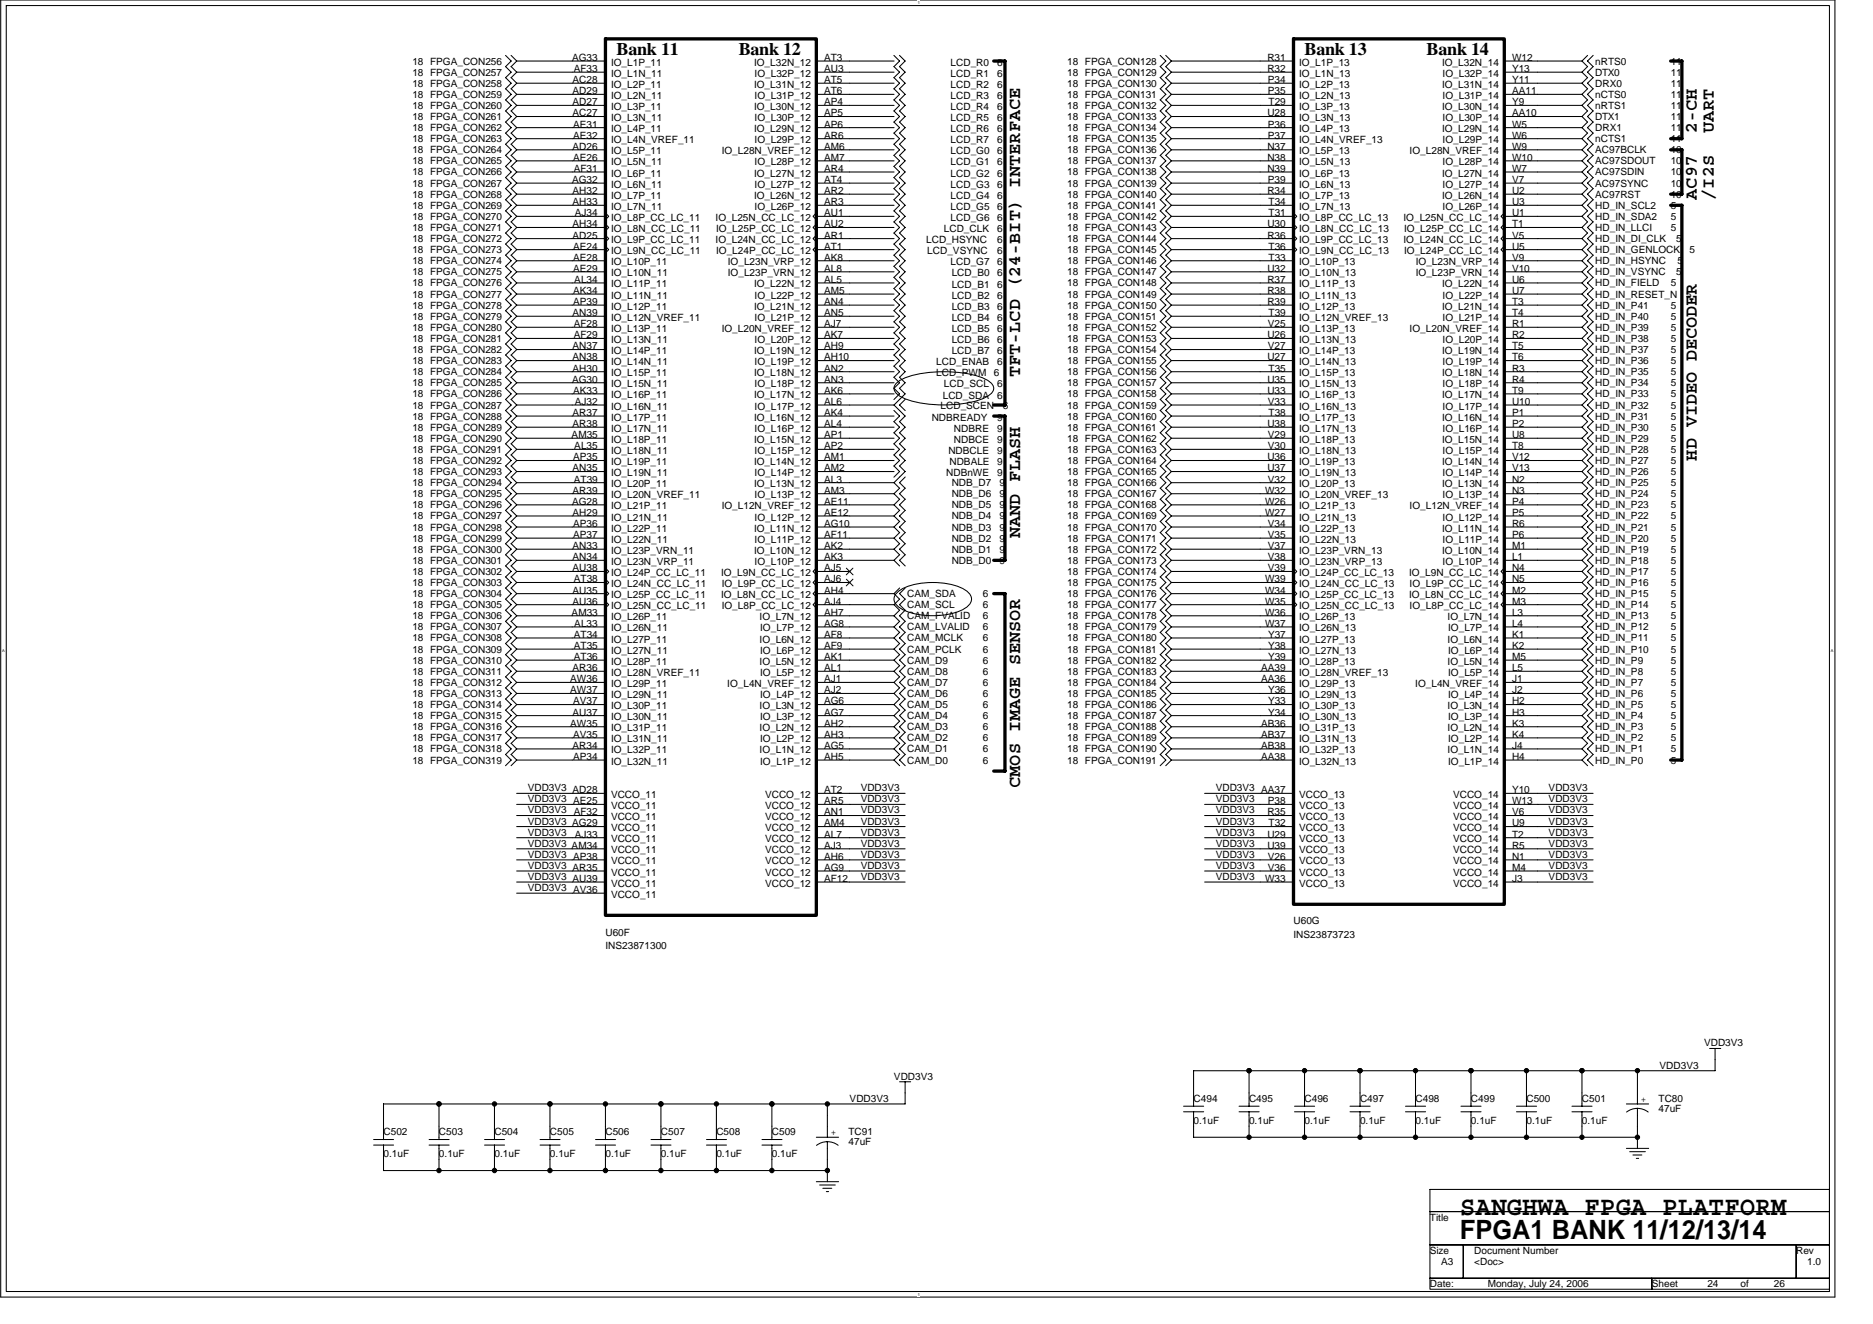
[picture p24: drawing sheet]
<svg xmlns="http://www.w3.org/2000/svg" width="420mm" height="297mm" viewBox="0 0 420 297" stroke-linecap="round" stroke-linejoin="round" font-family="sans-serif">
<defs><g id="words">
<g font-size="6">
<text x="327.5" y="272.6">SANGHWA FPGA PLATFORM</text>
<text x="327.5" y="278">FPGA1 BANK 11/12/13/14</text>
</g>
<g font-size="4">
<text x="138.3" y="12.4">Bank 11</text>
<text x="165.7" y="12.4">Bank 12</text>
<text x="292.6" y="12.4">Bank 13</text>
<text x="320" y="12.4">Bank 14</text>
<text x="380.7" y="29.9" transform="rotate(-90 380.7 29.9)">2-CH</text>
<text x="384.5" y="29.9" transform="rotate(-90 384.5 29.9)">UART</text>
<text x="380.7" y="44.8" transform="rotate(-90 380.7 44.8)">AC97</text>
<text x="384.5" y="44.8" transform="rotate(-90 384.5 44.8)">/I2S</text>
<text x="228.8" y="84.6" transform="rotate(-90 228.8 84.6)">TFT-LCD (24-BIT) INTERFACE</text>
<text x="380.7" y="103.3" transform="rotate(-90 380.7 103.3)">HD VIDEO DECODER</text>
<text x="228.8" y="120.7" transform="rotate(-90 228.8 120.7)">NAND FLASH</text>
<text x="228.8" y="176.7" transform="rotate(-90 228.8 176.7)">CMOS IMAGE SENSOR</text>
</g>
<g font-size="2.2">
<text x="92.5" y="17">18 FPGA_CON257</text>
<text x="92.5" y="14.5">18 FPGA_CON256</text>
<text x="128.3" y="13.7">AG33</text>
<text x="128.7" y="16.2">AF33</text>
<text x="137.1" y="14.7">IO_L1P_11</text>
<text x="137.1" y="17.2">IO_L1N_11</text>
<text x="169.2" y="14.7">IO_L32N_12</text>
<text x="169.3" y="17.2">IO_L32P_12</text>
<text x="184.9" y="16.2">AU3</text>
<text x="184.9" y="13.7">AT3</text>
<text x="213.2" y="14.7">LCD_R0</text>
<text x="213.2" y="17.2">LCD_R1</text>
<text x="223.7" y="14.7">6</text>
<text x="223.7" y="17.2">6</text>
<text x="239.4" y="17">18 FPGA_CON129</text>
<text x="239.4" y="14.5">18 FPGA_CON128</text>
<text x="284.3" y="13.7">R31</text>
<text x="284.3" y="16.2">R32</text>
<text x="291.4" y="14.7">IO_L1P_13</text>
<text x="291.4" y="17.2">IO_L1N_13</text>
<text x="323.5" y="14.7">IO_L32N_14</text>
<text x="323.6" y="17.2">IO_L32P_14</text>
<text x="339.2" y="16.2">Y13</text>
<text x="339.2" y="13.7">W12</text>
<text x="357.9" y="14.5">nRTS0</text>
<text x="357.9" y="17">DTX0</text>
<text x="374.8" y="14.5">11</text>
<text x="374.8" y="17">11</text>
<text x="92.5" y="19.5">18 FPGA_CON258</text>
<text x="92.5" y="21.9">18 FPGA_CON259</text>
<text x="128.4" y="18.6">AC28</text>
<text x="128.4" y="21.1">AD29</text>
<text x="128.4" y="23.6">AD27</text>
<text x="137.1" y="19.7">IO_L2P_11</text>
<text x="137.1" y="22.2">IO_L2N_11</text>
<text x="169.2" y="19.7">IO_L31N_12</text>
<text x="169.3" y="22.2">IO_L31P_12</text>
<text x="184.9" y="23.6">AP4</text>
<text x="184.9" y="21.1">AT6</text>
<text x="184.9" y="18.6">AT5</text>
<text x="213.2" y="19.7">LCD_R2</text>
<text x="213.2" y="22.2">LCD_R3</text>
<text x="223.7" y="19.7">6</text>
<text x="223.7" y="22.2">6</text>
<text x="239.4" y="19.5">18 FPGA_CON130</text>
<text x="239.4" y="21.9">18 FPGA_CON131</text>
<text x="284.4" y="18.6">P34</text>
<text x="284.4" y="21.1">P35</text>
<text x="284.6" y="23.6">T29</text>
<text x="291.4" y="19.7">IO_L2P_13</text>
<text x="291.4" y="22.2">IO_L2N_13</text>
<text x="323.5" y="19.7">IO_L31N_14</text>
<text x="323.6" y="22.2">IO_L31P_14</text>
<text x="339.2" y="23.6">Y9</text>
<text x="339.2" y="21.1">AA11</text>
<text x="339.2" y="18.6">Y11</text>
<text x="357.9" y="19.5">DRX0</text>
<text x="357.9" y="21.9">nCTS0</text>
<text x="374.8" y="19.5">11</text>
<text x="374.8" y="21.9">11</text>
<text x="92.5" y="26.9">18 FPGA_CON261</text>
<text x="92.5" y="29.4">18 FPGA_CON262</text>
<text x="92.5" y="24.4">18 FPGA_CON260</text>
<text x="128.4" y="26.1">AC27</text>
<text x="128.6" y="28.6">AE31</text>
<text x="137.1" y="24.7">IO_L3P_11</text>
<text x="137.1" y="27.2">IO_L3N_11</text>
<text x="137.1" y="29.7">IO_L4P_11</text>
<text x="169.2" y="29.7">IO_L29N_12</text>
<text x="169.2" y="24.7">IO_L30N_12</text>
<text x="169.3" y="27.2">IO_L30P_12</text>
<text x="184.9" y="28.6">AP6</text>
<text x="184.9" y="26.1">AP5</text>
<text x="213.2" y="24.7">LCD_R4</text>
<text x="213.2" y="27.2">LCD_R5</text>
<text x="213.2" y="29.7">LCD_R6</text>
<text x="223.7" y="24.7">6</text>
<text x="223.7" y="27.2">6</text>
<text x="223.7" y="29.7">6</text>
<text x="239.4" y="24.4">18 FPGA_CON132</text>
<text x="239.4" y="26.9">18 FPGA_CON133</text>
<text x="239.4" y="29.4">18 FPGA_CON134</text>
<text x="284.3" y="26.1">U28</text>
<text x="284.4" y="28.6">P36</text>
<text x="291.4" y="24.7">IO_L3P_13</text>
<text x="291.4" y="27.2">IO_L3N_13</text>
<text x="291.4" y="29.7">IO_L4P_13</text>
<text x="323.5" y="29.7">IO_L29N_14</text>
<text x="323.5" y="24.7">IO_L30N_14</text>
<text x="323.6" y="27.2">IO_L30P_14</text>
<text x="339.2" y="28.6">W5</text>
<text x="339.2" y="26.1">AA10</text>
<text x="357.9" y="26.9">DTX1</text>
<text x="357.9" y="24.4">nRTS1</text>
<text x="357.9" y="29.4">DRX1</text>
<text x="374.8" y="29.4">11</text>
<text x="374.8" y="24.4">11</text>
<text x="374.8" y="26.9">11</text>
<text x="92.5" y="31.9">18 FPGA_CON263</text>
<text x="92.5" y="34.4">18 FPGA_CON264</text>
<text x="128.4" y="33.6">AD26</text>
<text x="128.6" y="31.1">AE32</text>
<text x="137.1" y="32.1">IO_L4N_VREF_11</text>
<text x="137.1" y="34.6">IO_L5P_11</text>
<text x="161.9" y="34.6">IO_L28N_VREF_12</text>
<text x="169.3" y="32.1">IO_L29P_12</text>
<text x="184.9" y="33.6">AM6</text>
<text x="184.9" y="31.1">AR6</text>
<text x="213.2" y="32.2">LCD_R7</text>
<text x="213.2" y="34.6">LCD_G0</text>
<text x="223.7" y="32.2">6</text>
<text x="223.7" y="34.6">6</text>
<text x="239.4" y="31.9">18 FPGA_CON135</text>
<text x="239.4" y="34.4">18 FPGA_CON136</text>
<text x="284.3" y="33.6">N37</text>
<text x="284.4" y="31.1">P37</text>
<text x="291.4" y="32.1">IO_L4N_VREF_13</text>
<text x="291.4" y="34.6">IO_L5P_13</text>
<text x="316.2" y="34.6">IO_L28N_VREF_14</text>
<text x="323.6" y="32.1">IO_L29P_14</text>
<text x="339.2" y="33.6">W9</text>
<text x="339.2" y="31.1">W6</text>
<text x="357.9" y="31.9">nCTS1</text>
<text x="357.9" y="34.4">AC97BCLK</text>
<text x="374.8" y="34.4">10</text>
<text x="374.8" y="31.9">11</text>
<text x="92.5" y="39.4">18 FPGA_CON266</text>
<text x="92.5" y="41.9">18 FPGA_CON267</text>
<text x="92.5" y="36.9">18 FPGA_CON265</text>
<text x="128.3" y="41.1">AG32</text>
<text x="128.6" y="36.1">AE26</text>
<text x="128.7" y="38.6">AF31</text>
<text x="137.1" y="37.1">IO_L5N_11</text>
<text x="137.1" y="39.6">IO_L6P_11</text>
<text x="169.2" y="39.6">IO_L27N_12</text>
<text x="169.3" y="37.1">IO_L28P_12</text>
<text x="184.9" y="41.1">AT4</text>
<text x="184.9" y="38.6">AR4</text>
<text x="184.9" y="36.1">AM7</text>
<text x="213.2" y="37.1">LCD_G1</text>
<text x="213.2" y="39.6">LCD_G2</text>
<text x="223.7" y="37.1">6</text>
<text x="223.7" y="39.6">6</text>
<text x="239.4" y="36.9">18 FPGA_CON137</text>
<text x="239.4" y="39.4">18 FPGA_CON138</text>
<text x="239.4" y="41.9">18 FPGA_CON139</text>
<text x="284.3" y="36.1">N38</text>
<text x="284.3" y="38.6">N39</text>
<text x="284.4" y="41.1">P39</text>
<text x="291.4" y="37.1">IO_L5N_13</text>
<text x="291.4" y="39.6">IO_L6P_13</text>
<text x="323.5" y="39.6">IO_L27N_14</text>
<text x="323.6" y="37.1">IO_L28P_14</text>
<text x="339.2" y="41.1">V7</text>
<text x="339.2" y="38.6">W7</text>
<text x="339.2" y="36.1">W10</text>
<text x="357.9" y="41.9">AC97SYNC</text>
<text x="357.9" y="36.9">AC97SDOUT</text>
<text x="357.9" y="39.4">AC97SDIN</text>
<text x="374.8" y="41.9">10</text>
<text x="374.8" y="39.4">10</text>
<text x="374.8" y="36.9">10</text>
<text x="92.5" y="44.3">18 FPGA_CON268</text>
<text x="92.5" y="46.8">18 FPGA_CON269</text>
<text x="128.4" y="43.5">AH32</text>
<text x="128.4" y="46">AH33</text>
<text x="137.1" y="42.1">IO_L6N_11</text>
<text x="137.1" y="44.6">IO_L7P_11</text>
<text x="137.1" y="47.1">IO_L7N_11</text>
<text x="169.2" y="44.6">IO_L26N_12</text>
<text x="169.3" y="47.1">IO_L26P_12</text>
<text x="169.3" y="42.1">IO_L27P_12</text>
<text x="184.9" y="46">AR3</text>
<text x="184.9" y="43.5">AR2</text>
<text x="213.2" y="42.1">LCD_G3</text>
<text x="213.2" y="44.6">LCD_G4</text>
<text x="213.2" y="47.1">LCD_G5</text>
<text x="223.7" y="42.1">6</text>
<text x="223.7" y="44.6">6</text>
<text x="223.7" y="47.1">6</text>
<text x="239.4" y="46.8">18 FPGA_CON141</text>
<text x="239.4" y="44.3">18 FPGA_CON140</text>
<text x="284.3" y="43.5">R34</text>
<text x="284.6" y="46">T34</text>
<text x="291.4" y="42.1">IO_L6N_13</text>
<text x="291.4" y="44.6">IO_L7P_13</text>
<text x="291.4" y="47.1">IO_L7N_13</text>
<text x="323.5" y="44.6">IO_L26N_14</text>
<text x="323.6" y="47.1">IO_L26P_14</text>
<text x="323.6" y="42.1">IO_L27P_14</text>
<text x="339.2" y="46">U3</text>
<text x="339.2" y="43.5">U2</text>
<text x="357.9" y="46.8">HD_IN_SCL2</text>
<text x="357.9" y="44.3">AC97RST</text>
<text x="374.8" y="46.8">5</text>
<text x="374.8" y="44.3">10</text>
<text x="92.5" y="49.3">18 FPGA_CON270</text>
<text x="92.5" y="51.8">18 FPGA_CON271</text>
<text x="128.4" y="51">AH34</text>
<text x="128.4" y="53.5">AD25</text>
<text x="129" y="48.5">AJ34</text>
<text x="137.1" y="49.6">IO_L8P_CC_LC_11</text>
<text x="137.1" y="52">IO_L8N_CC_LC_11</text>
<text x="160.5" y="49.6">IO_L25N_CC_LC_12</text>
<text x="160.6" y="52">IO_L25P_CC_LC_12</text>
<text x="184.9" y="53.5">AR1</text>
<text x="184.9" y="51">AU2</text>
<text x="184.9" y="48.5">AU1</text>
<text x="211.7" y="52.1">LCD_CLK</text>
<text x="213.2" y="49.6">LCD_G6</text>
<text x="223.7" y="52.1">6</text>
<text x="223.7" y="49.6">6</text>
<text x="239.4" y="49.3">18 FPGA_CON142</text>
<text x="239.4" y="51.8">18 FPGA_CON143</text>
<text x="284.3" y="51">U30</text>
<text x="284.3" y="53.5">R36</text>
<text x="284.6" y="48.5">T31</text>
<text x="291.4" y="49.6">IO_L8P_CC_LC_13</text>
<text x="291.4" y="52">IO_L8N_CC_LC_13</text>
<text x="314.8" y="49.6">IO_L25N_CC_LC_14</text>
<text x="315" y="52">IO_L25P_CC_LC_14</text>
<text x="339.2" y="53.5">V5</text>
<text x="339.2" y="51">T1</text>
<text x="339.2" y="48.5">U1</text>
<text x="357.9" y="51.8">HD_IN_LLCI</text>
<text x="357.9" y="49.3">HD_IN_SDA2</text>
<text x="374.8" y="51.8">5</text>
<text x="374.8" y="49.3">5</text>
<text x="92.5" y="54.3">18 FPGA_CON272</text>
<text x="92.5" y="56.8">18 FPGA_CON273</text>
<text x="92.5" y="59.3">18 FPGA_CON274</text>
<text x="128.6" y="56">AE24</text>
<text x="128.6" y="58.5">AE28</text>
<text x="137.1" y="54.5">IO_L9P_CC_LC_11</text>
<text x="137.1" y="57">IO_L9N_CC_LC_11</text>
<text x="137.1" y="59.5">IO_L10P_11</text>
<text x="160.5" y="54.5">IO_L24N_CC_LC_12</text>
<text x="160.6" y="57">IO_L24P_CC_LC_12</text>
<text x="163.3" y="59.5">IO_L23N_VRP_12</text>
<text x="184.9" y="58.5">AK8</text>
<text x="184.9" y="56">AT1</text>
<text x="207.8" y="54.6">LCD_HSYNC</text>
<text x="208" y="57">LCD_VSYNC</text>
<text x="213.2" y="59.5">LCD_G7</text>
<text x="223.7" y="54.6">6</text>
<text x="223.7" y="57">6</text>
<text x="223.7" y="59.5">6</text>
<text x="239.4" y="59.3">18 FPGA_CON146</text>
<text x="239.4" y="54.3">18 FPGA_CON144</text>
<text x="239.4" y="56.8">18 FPGA_CON145</text>
<text x="284.6" y="56">T36</text>
<text x="284.6" y="58.5">T33</text>
<text x="291.4" y="54.5">IO_L9P_CC_LC_13</text>
<text x="291.4" y="57">IO_L9N_CC_LC_13</text>
<text x="291.4" y="59.5">IO_L10P_13</text>
<text x="314.8" y="54.5">IO_L24N_CC_LC_14</text>
<text x="315" y="57">IO_L24P_CC_LC_14</text>
<text x="317.6" y="59.5">IO_L23N_VRP_14</text>
<text x="339.2" y="58.5">V9</text>
<text x="339.2" y="56">U5</text>
<text x="357.9" y="59.3">HD_IN_HSYNC</text>
<text x="357.9" y="56.8">HD_IN_GENLOCK</text>
<text x="357.9" y="54.3">HD_IN_DI_CLK</text>
<text x="376" y="54.3">5</text>
<text x="376.3" y="59.3">5</text>
<text x="379" y="56.8">5</text>
<text x="92.5" y="61.8">18 FPGA_CON275</text>
<text x="92.5" y="64.3">18 FPGA_CON276</text>
<text x="128.6" y="61">AE29</text>
<text x="128.6" y="66">AK34</text>
<text x="128.8" y="63.5">AL34</text>
<text x="137.1" y="62">IO_L10N_11</text>
<text x="137.1" y="64.5">IO_L11P_11</text>
<text x="163.3" y="62">IO_L23P_VRN_12</text>
<text x="169.2" y="64.5">IO_L22N_12</text>
<text x="184.9" y="66">AM5</text>
<text x="184.9" y="63.5">AL5</text>
<text x="184.9" y="61">AL8</text>
<text x="213.5" y="62">LCD_B0</text>
<text x="213.5" y="64.5">LCD_B1</text>
<text x="223.7" y="62">6</text>
<text x="223.7" y="64.5">6</text>
<text x="239.4" y="61.8">18 FPGA_CON147</text>
<text x="239.4" y="64.3">18 FPGA_CON148</text>
<text x="284.3" y="61">U32</text>
<text x="284.3" y="63.5">R37</text>
<text x="284.3" y="66">R38</text>
<text x="291.4" y="62">IO_L10N_13</text>
<text x="291.4" y="64.5">IO_L11P_13</text>
<text x="317.6" y="62">IO_L23P_VRN_14</text>
<text x="323.5" y="64.5">IO_L22N_14</text>
<text x="339.2" y="66">U7</text>
<text x="339.2" y="63.5">U6</text>
<text x="339.2" y="61">V10</text>
<text x="357.9" y="64.3">HD_IN_FIELD</text>
<text x="357.9" y="61.8">HD_IN_VSYNC</text>
<text x="374.8" y="64.3">5</text>
<text x="376" y="61.8">5</text>
<text x="92.5" y="71.7">18 FPGA_CON279</text>
<text x="92.5" y="66.8">18 FPGA_CON277</text>
<text x="92.5" y="69.2">18 FPGA_CON278</text>
<text x="128.4" y="70.9">AN39</text>
<text x="128.6" y="68.4">AP39</text>
<text x="137.1" y="67">IO_L11N_11</text>
<text x="137.1" y="69.5">IO_L12P_11</text>
<text x="137.1" y="72">IO_L12N_VREF_11</text>
<text x="169.2" y="69.5">IO_L21N_12</text>
<text x="169.3" y="72">IO_L21P_12</text>
<text x="169.3" y="67">IO_L22P_12</text>
<text x="184.9" y="70.9">AN5</text>
<text x="184.9" y="68.4">AN4</text>
<text x="213.5" y="67">LCD_B2</text>
<text x="213.5" y="69.5">LCD_B3</text>
<text x="213.5" y="72">LCD_B4</text>
<text x="223.7" y="67">6</text>
<text x="223.7" y="69.5">6</text>
<text x="223.7" y="72">6</text>
<text x="239.4" y="66.8">18 FPGA_CON149</text>
<text x="239.4" y="69.2">18 FPGA_CON150</text>
<text x="239.4" y="71.7">18 FPGA_CON151</text>
<text x="284.3" y="68.4">R39</text>
<text x="284.6" y="70.9">T39</text>
<text x="291.4" y="67">IO_L11N_13</text>
<text x="291.4" y="69.5">IO_L12P_13</text>
<text x="291.4" y="72">IO_L12N_VREF_13</text>
<text x="323.5" y="69.5">IO_L21N_14</text>
<text x="323.6" y="72">IO_L21P_14</text>
<text x="323.6" y="67">IO_L22P_14</text>
<text x="339.2" y="70.9">T4</text>
<text x="339.2" y="68.4">T3</text>
<text x="357.9" y="71.7">HD_IN_P40</text>
<text x="357.9" y="69.2">HD_IN_P41</text>
<text x="357.9" y="66.8">HD_IN_RESET_N</text>
<text x="374.8" y="71.7">5</text>
<text x="374.8" y="69.2">5</text>
<text x="378.3" y="66.8">5</text>
<text x="92.5" y="74.2">18 FPGA_CON280</text>
<text x="92.5" y="76.7">18 FPGA_CON281</text>
<text x="128.7" y="73.4">AF28</text>
<text x="128.7" y="75.9">AF29</text>
<text x="137.1" y="74.4">IO_L13P_11</text>
<text x="137.1" y="76.9">IO_L13N_11</text>
<text x="161.9" y="74.4">IO_L20N_VREF_12</text>
<text x="169.3" y="76.9">IO_L20P_12</text>
<text x="184.9" y="75.9">AK7</text>
<text x="184.9" y="73.4">AJ7</text>
<text x="213.5" y="74.5">LCD_B5</text>
<text x="213.5" y="77">LCD_B6</text>
<text x="223.7" y="74.5">6</text>
<text x="223.7" y="77">6</text>
<text x="239.4" y="74.2">18 FPGA_CON152</text>
<text x="239.4" y="76.7">18 FPGA_CON153</text>
<text x="284.3" y="75.9">U26</text>
<text x="284.4" y="73.4">V25</text>
<text x="291.4" y="74.4">IO_L13P_13</text>
<text x="291.4" y="76.9">IO_L13N_13</text>
<text x="316.2" y="74.4">IO_L20N_VREF_14</text>
<text x="323.6" y="76.9">IO_L20P_14</text>
<text x="339.2" y="75.9">R2</text>
<text x="339.2" y="73.4">R1</text>
<text x="357.9" y="76.7">HD_IN_P38</text>
<text x="357.9" y="74.2">HD_IN_P39</text>
<text x="374.8" y="76.7">5</text>
<text x="374.8" y="74.2">5</text>
<text x="92.5" y="79.2">18 FPGA_CON282</text>
<text x="92.5" y="81.7">18 FPGA_CON283</text>
<text x="128.4" y="78.4">AN37</text>
<text x="128.4" y="80.9">AN38</text>
<text x="128.4" y="83.4">AH30</text>
<text x="137.1" y="79.4">IO_L14P_11</text>
<text x="137.1" y="81.9">IO_L14N_11</text>
<text x="169.2" y="79.4">IO_L19N_12</text>
<text x="169.3" y="81.9">IO_L19P_12</text>
<text x="184.9" y="83.4">AN2</text>
<text x="184.9" y="80.9">AH10</text>
<text x="184.9" y="78.4">AH9</text>
<text x="210" y="81.9">LCD_ENAB</text>
<text x="213.5" y="79.5">LCD_B7</text>
<text x="223.7" y="81.9">6</text>
<text x="223.7" y="79.5">6</text>
<text x="239.4" y="79.2">18 FPGA_CON154</text>
<text x="239.4" y="81.7">18 FPGA_CON155</text>
<text x="284.3" y="80.9">U27</text>
<text x="284.4" y="78.4">V27</text>
<text x="284.6" y="83.4">T35</text>
<text x="291.4" y="79.4">IO_L14P_13</text>
<text x="291.4" y="81.9">IO_L14N_13</text>
<text x="323.5" y="79.4">IO_L19N_14</text>
<text x="323.6" y="81.9">IO_L19P_14</text>
<text x="339.2" y="83.4">R3</text>
<text x="339.2" y="80.9">T6</text>
<text x="339.2" y="78.4">T5</text>
<text x="357.9" y="81.7">HD_IN_P36</text>
<text x="357.9" y="79.2">HD_IN_P37</text>
<text x="374.8" y="81.7">5</text>
<text x="374.8" y="79.2">5</text>
<text x="92.5" y="84.2">18 FPGA_CON284</text>
<text x="92.5" y="86.7">18 FPGA_CON285</text>
<text x="92.5" y="89.2">18 FPGA_CON286</text>
<text x="128.3" y="85.9">AG30</text>
<text x="128.6" y="88.3">AK33</text>
<text x="137.1" y="84.4">IO_L15P_11</text>
<text x="137.1" y="86.9">IO_L15N_11</text>
<text x="137.1" y="89.4">IO_L16P_11</text>
<text x="169.2" y="89.4">IO_L17N_12</text>
<text x="169.2" y="84.4">IO_L18N_12</text>
<text x="169.3" y="86.9">IO_L18P_12</text>
<text x="184.9" y="88.3">AK6</text>
<text x="184.9" y="85.9">AN3</text>
<text x="210" y="84.4">LCD_PWM</text>
<text x="211.5" y="89.4">LCD_SDA</text>
<text x="211.7" y="86.9">LCD_SCL</text>
<text x="222.9" y="84.4">6</text>
<text x="223.7" y="86.9">6</text>
<text x="223.7" y="89.4">6</text>
<text x="239.4" y="86.7">18 FPGA_CON157</text>
<text x="239.4" y="89.2">18 FPGA_CON158</text>
<text x="239.4" y="84.2">18 FPGA_CON156</text>
<text x="284.3" y="85.9">U35</text>
<text x="284.3" y="88.3">U33</text>
<text x="291.4" y="84.4">IO_L15P_13</text>
<text x="291.4" y="86.9">IO_L15N_13</text>
<text x="291.4" y="89.4">IO_L16P_13</text>
<text x="323.5" y="89.4">IO_L17N_14</text>
<text x="323.5" y="84.4">IO_L18N_14</text>
<text x="323.6" y="86.9">IO_L18P_14</text>
<text x="339.2" y="88.3">T9</text>
<text x="339.2" y="85.9">R4</text>
<text x="357.9" y="89.2">HD_IN_P33</text>
<text x="357.9" y="86.7">HD_IN_P34</text>
<text x="357.9" y="84.2">HD_IN_P35</text>
<text x="374.8" y="89.2">5</text>
<text x="374.8" y="86.7">5</text>
<text x="374.8" y="84.2">5</text>
<text x="92.5" y="94.1">18 FPGA_CON288</text>
<text x="92.5" y="91.7">18 FPGA_CON287</text>
<text x="128.4" y="93.3">AR37</text>
<text x="128.4" y="95.8">AR38</text>
<text x="129" y="90.8">AJ32</text>
<text x="137.1" y="94.4">IO_L17P_11</text>
<text x="137.1" y="91.9">IO_L16N_11</text>
<text x="169.2" y="94.4">IO_L16N_12</text>
<text x="169.3" y="91.9">IO_L17P_12</text>
<text x="184.9" y="90.8">AL6</text>
<text x="184.9" y="95.8">AL4</text>
<text x="184.9" y="93.3">AK4</text>
<text x="209" y="94.4">NDBREADY</text>
<text x="211" y="91.7">LCD_SCEN</text>
<text x="223.7" y="94.4">9</text>
<text x="224.9" y="91.7">6</text>
<text x="239.4" y="91.7">18 FPGA_CON159</text>
<text x="239.4" y="94.1">18 FPGA_CON160</text>
<text x="284.3" y="95.8">U38</text>
<text x="284.4" y="90.8">V33</text>
<text x="284.6" y="93.3">T38</text>
<text x="291.4" y="94.4">IO_L17P_13</text>
<text x="291.4" y="91.9">IO_L16N_13</text>
<text x="323.5" y="94.4">IO_L16N_14</text>
<text x="323.6" y="91.9">IO_L17P_14</text>
<text x="339.2" y="90.8">U10</text>
<text x="339.2" y="95.8">P2</text>
<text x="339.2" y="93.3">P1</text>
<text x="357.9" y="94.1">HD_IN_P31</text>
<text x="357.9" y="91.7">HD_IN_P32</text>
<text x="374.8" y="94.1">5</text>
<text x="374.8" y="91.7">5</text>
<text x="92.5" y="96.6">18 FPGA_CON289</text>
<text x="92.5" y="99.1">18 FPGA_CON290</text>
<text x="92.5" y="101.6">18 FPGA_CON291</text>
<text x="128.2" y="98.3">AM35</text>
<text x="128.8" y="100.8">AL35</text>
<text x="137.1" y="96.9">IO_L17N_11</text>
<text x="137.1" y="99.3">IO_L18P_11</text>
<text x="137.1" y="101.8">IO_L18N_11</text>
<text x="169.2" y="99.3">IO_L15N_12</text>
<text x="169.3" y="101.8">IO_L15P_12</text>
<text x="169.3" y="96.9">IO_L16P_12</text>
<text x="184.9" y="100.8">AP2</text>
<text x="184.9" y="98.3">AP1</text>
<text x="212.7" y="101.9">NDBCLE</text>
<text x="214" y="96.9">NDBRE</text>
<text x="214" y="99.4">NDBCE</text>
<text x="223.7" y="101.9">9</text>
<text x="223.7" y="96.9">9</text>
<text x="223.7" y="99.4">9</text>
<text x="239.4" y="101.6">18 FPGA_CON163</text>
<text x="239.4" y="96.6">18 FPGA_CON161</text>
<text x="239.4" y="99.1">18 FPGA_CON162</text>
<text x="284.4" y="98.3">V29</text>
<text x="284.4" y="100.8">V30</text>
<text x="291.4" y="96.9">IO_L17N_13</text>
<text x="291.4" y="99.3">IO_L18P_13</text>
<text x="291.4" y="101.8">IO_L18N_13</text>
<text x="323.5" y="99.3">IO_L15N_14</text>
<text x="323.6" y="101.8">IO_L15P_14</text>
<text x="323.6" y="96.9">IO_L16P_14</text>
<text x="339.2" y="100.8">T8</text>
<text x="339.2" y="98.3">U8</text>
<text x="357.9" y="101.6">HD_IN_P28</text>
<text x="357.9" y="99.1">HD_IN_P29</text>
<text x="357.9" y="96.6">HD_IN_P30</text>
<text x="374.8" y="101.6">5</text>
<text x="374.8" y="99.1">5</text>
<text x="374.8" y="96.6">5</text>
<text x="92.5" y="106.6">18 FPGA_CON293</text>
<text x="92.5" y="104.1">18 FPGA_CON292</text>
<text x="128.4" y="105.8">AN35</text>
<text x="128.6" y="103.3">AP35</text>
<text x="137.1" y="104.3">IO_L19P_11</text>
<text x="137.1" y="106.8">IO_L19N_11</text>
<text x="169.2" y="104.3">IO_L14N_12</text>
<text x="169.3" y="106.8">IO_L14P_12</text>
<text x="184.9" y="105.8">AM2</text>
<text x="184.9" y="103.3">AM1</text>
<text x="212.2" y="106.8">NDBnWE</text>
<text x="213" y="104.4">NDBALE</text>
<text x="223.7" y="104.4">9</text>
<text x="223.7" y="106.8">9</text>
<text x="239.4" y="104.1">18 FPGA_CON164</text>
<text x="239.4" y="106.6">18 FPGA_CON165</text>
<text x="284.3" y="103.3">U36</text>
<text x="284.3" y="105.8">U37</text>
<text x="291.4" y="104.3">IO_L19P_13</text>
<text x="291.4" y="106.8">IO_L19N_13</text>
<text x="323.5" y="104.3">IO_L14N_14</text>
<text x="323.6" y="106.8">IO_L14P_14</text>
<text x="339.2" y="105.8">V13</text>
<text x="339.2" y="103.3">V12</text>
<text x="357.9" y="106.6">HD_IN_P26</text>
<text x="357.9" y="104.1">HD_IN_P27</text>
<text x="374.8" y="106.6">5</text>
<text x="374.8" y="104.1">5</text>
<text x="92.5" y="109.1">18 FPGA_CON294</text>
<text x="92.5" y="111.6">18 FPGA_CON295</text>
<text x="128.3" y="113.2">AG28</text>
<text x="128.4" y="110.7">AR39</text>
<text x="128.7" y="108.3">AT39</text>
<text x="137.1" y="109.3">IO_L20P_11</text>
<text x="137.1" y="111.8">IO_L20N_VREF_11</text>
<text x="169.2" y="109.3">IO_L13N_12</text>
<text x="169.3" y="111.8">IO_L13P_12</text>
<text x="184.9" y="113.2">AE11</text>
<text x="184.9" y="110.7">AM3</text>
<text x="184.9" y="108.3">AL3</text>
<text x="213.5" y="111.6">NDB_D6</text>
<text x="213.5" y="109.1">NDB_D7</text>
<text x="224.2" y="111.6">9</text>
<text x="224.2" y="109.1">9</text>
<text x="239.4" y="109.1">18 FPGA_CON166</text>
<text x="239.4" y="111.6">18 FPGA_CON167</text>
<text x="283.8" y="110.7">W32</text>
<text x="283.8" y="113.2">W26</text>
<text x="284.4" y="108.3">V32</text>
<text x="291.4" y="109.3">IO_L20P_13</text>
<text x="291.4" y="111.8">IO_L20N_VREF_13</text>
<text x="323.5" y="109.3">IO_L13N_14</text>
<text x="323.6" y="111.8">IO_L13P_14</text>
<text x="339.2" y="113.2">P4</text>
<text x="339.2" y="110.7">N3</text>
<text x="339.2" y="108.3">N2</text>
<text x="357.9" y="111.6">HD_IN_P24</text>
<text x="357.9" y="109.1">HD_IN_P25</text>
<text x="374.8" y="111.6">5</text>
<text x="374.8" y="109.1">5</text>
<text x="92.5" y="116.5">18 FPGA_CON297</text>
<text x="92.5" y="119">18 FPGA_CON298</text>
<text x="92.5" y="114">18 FPGA_CON296</text>
<text x="128.4" y="115.7">AH29</text>
<text x="128.6" y="118.2">AP36</text>
<text x="137.1" y="114.3">IO_L21P_11</text>
<text x="137.1" y="116.8">IO_L21N_11</text>
<text x="137.1" y="119.3">IO_L22P_11</text>
<text x="161.9" y="114.3">IO_L12N_VREF_12</text>
<text x="169.2" y="119.3">IO_L11N_12</text>
<text x="169.3" y="116.8">IO_L12P_12</text>
<text x="184.9" y="118.2">AG10</text>
<text x="184.9" y="115.7">AE12</text>
<text x="213.5" y="116.5">NDB_D4</text>
<text x="213.5" y="114">NDB_D5</text>
<text x="213.5" y="119">NDB_D3</text>
<text x="224.2" y="116.5">9</text>
<text x="224.2" y="114">9</text>
<text x="224.2" y="119">9</text>
<text x="239.4" y="114">18 FPGA_CON168</text>
<text x="239.4" y="116.5">18 FPGA_CON169</text>
<text x="239.4" y="119">18 FPGA_CON170</text>
<text x="283.8" y="115.7">W27</text>
<text x="284.4" y="118.2">V34</text>
<text x="291.4" y="114.3">IO_L21P_13</text>
<text x="291.4" y="116.8">IO_L21N_13</text>
<text x="291.4" y="119.3">IO_L22P_13</text>
<text x="316.2" y="114.3">IO_L12N_VREF_14</text>
<text x="323.5" y="119.3">IO_L11N_14</text>
<text x="323.6" y="116.8">IO_L12P_14</text>
<text x="339.2" y="118.2">R6</text>
<text x="339.2" y="115.7">P5</text>
<text x="357.9" y="119">HD_IN_P21</text>
<text x="357.9" y="116.5">HD_IN_P22</text>
<text x="357.9" y="114">HD_IN_P23</text>
<text x="374.8" y="119">5</text>
<text x="374.8" y="116.5">5</text>
<text x="374.8" y="114">5</text>
<text x="92.5" y="121.5">18 FPGA_CON299</text>
<text x="92.5" y="124">18 FPGA_CON300</text>
<text x="128.4" y="123.2">AN33</text>
<text x="128.4" y="125.7">AN34</text>
<text x="128.6" y="120.7">AP37</text>
<text x="137.1" y="121.8">IO_L22N_11</text>
<text x="137.1" y="124.2">IO_L23P_VRN_11</text>
<text x="169.2" y="124.2">IO_L10N_12</text>
<text x="169.3" y="121.8">IO_L11P_12</text>
<text x="184.9" y="125.7">AK3</text>
<text x="184.9" y="123.2">AK2</text>
<text x="184.9" y="120.7">AF11</text>
<text x="213.5" y="124">NDB_D1</text>
<text x="213.5" y="121.5">NDB_D2</text>
<text x="224.2" y="124">9</text>
<text x="224.2" y="121.5">9</text>
<text x="239.4" y="121.5">18 FPGA_CON171</text>
<text x="239.4" y="124">18 FPGA_CON172</text>
<text x="284.4" y="120.7">V35</text>
<text x="284.4" y="123.2">V37</text>
<text x="284.4" y="125.7">V38</text>
<text x="291.4" y="121.8">IO_L22N_13</text>
<text x="291.4" y="124.2">IO_L23P_VRN_13</text>
<text x="323.5" y="124.2">IO_L10N_14</text>
<text x="323.6" y="121.8">IO_L11P_14</text>
<text x="339.2" y="125.7">L1</text>
<text x="339.2" y="123.2">M1</text>
<text x="339.2" y="120.7">P6</text>
<text x="357.9" y="124">HD_IN_P19</text>
<text x="357.9" y="121.5">HD_IN_P20</text>
<text x="374.8" y="124">5</text>
<text x="374.8" y="121.5">5</text>
<text x="92.5" y="129">18 FPGA_CON302</text>
<text x="92.5" y="131.5">18 FPGA_CON303</text>
<text x="92.5" y="126.5">18 FPGA_CON301</text>
<text x="128.4" y="128.2">AU38</text>
<text x="128.7" y="130.7">AT38</text>
<text x="137.1" y="126.7">IO_L23N_VRP_11</text>
<text x="137.1" y="129.2">IO_L24P_CC_LC_11</text>
<text x="137.1" y="131.7">IO_L24N_CC_LC_11</text>
<text x="161.8" y="129.2">IO_L9N_CC_LC_12</text>
<text x="161.9" y="131.7">IO_L9P_CC_LC_12</text>
<text x="169.3" y="126.7">IO_L10P_12</text>
<text x="184.9" y="130.7">AJ6</text>
<text x="184.9" y="128.2">AJ5</text>
<text x="213.5" y="126.5">NDB_D0</text>
<text x="224.2" y="126.5">9</text>
<text x="239.4" y="126.5">18 FPGA_CON173</text>
<text x="239.4" y="129">18 FPGA_CON174</text>
<text x="239.4" y="131.5">18 FPGA_CON175</text>
<text x="283.8" y="130.7">W39</text>
<text x="284.4" y="128.2">V39</text>
<text x="291.4" y="126.7">IO_L23N_VRP_13</text>
<text x="291.4" y="129.2">IO_L24P_CC_LC_13</text>
<text x="291.4" y="131.7">IO_L24N_CC_LC_13</text>
<text x="316.1" y="129.2">IO_L9N_CC_LC_14</text>
<text x="316.2" y="131.7">IO_L9P_CC_LC_14</text>
<text x="323.6" y="126.7">IO_L10P_14</text>
<text x="339.2" y="130.7">N5</text>
<text x="339.2" y="128.2">N4</text>
<text x="357.9" y="131.5">HD_IN_P16</text>
<text x="357.9" y="129">HD_IN_P17</text>
<text x="357.9" y="126.5">HD_IN_P18</text>
<text x="374.8" y="131.5">5</text>
<text x="374.8" y="129">5</text>
<text x="374.8" y="126.5">5</text>
<text x="92.5" y="134">18 FPGA_CON304</text>
<text x="92.5" y="136.5">18 FPGA_CON305</text>
<text x="128.4" y="133.2">AU35</text>
<text x="128.4" y="135.6">AU36</text>
<text x="137.1" y="134.2">IO_L25P_CC_LC_11</text>
<text x="137.1" y="136.7">IO_L25N_CC_LC_11</text>
<text x="161.8" y="134.2">IO_L8N_CC_LC_12</text>
<text x="161.9" y="136.7">IO_L8P_CC_LC_12</text>
<text x="184.9" y="135.6">AJ4</text>
<text x="184.9" y="133.2">AH4</text>
<text x="203.5" y="136.5">CAM_SCL</text>
<text x="203.5" y="134">CAM_SDA</text>
<text x="220.5" y="136.5">6</text>
<text x="220.5" y="134">6</text>
<text x="239.4" y="134">18 FPGA_CON176</text>
<text x="239.4" y="136.5">18 FPGA_CON177</text>
<text x="283.8" y="133.2">W34</text>
<text x="283.8" y="135.6">W35</text>
<text x="291.4" y="134.2">IO_L25P_CC_LC_13</text>
<text x="291.4" y="136.7">IO_L25N_CC_LC_13</text>
<text x="316.1" y="134.2">IO_L8N_CC_LC_14</text>
<text x="316.2" y="136.7">IO_L8P_CC_LC_14</text>
<text x="339.2" y="135.6">M3</text>
<text x="339.2" y="133.2">M2</text>
<text x="357.9" y="136.5">HD_IN_P14</text>
<text x="357.9" y="134">HD_IN_P15</text>
<text x="374.8" y="136.5">5</text>
<text x="374.8" y="134">5</text>
<text x="92.5" y="138.9">18 FPGA_CON306</text>
<text x="92.5" y="141.4">18 FPGA_CON307</text>
<text x="92.5" y="143.9">18 FPGA_CON308</text>
<text x="128.2" y="138.1">AM33</text>
<text x="128.7" y="143.1">AT34</text>
<text x="128.8" y="140.6">AL33</text>
<text x="137.1" y="139.2">IO_L26P_11</text>
<text x="137.1" y="141.7">IO_L26N_11</text>
<text x="170.4" y="139.2">IO_L7N_12</text>
<text x="170.5" y="141.7">IO_L7P_12</text>
<text x="184.9" y="143.1">AF8</text>
<text x="184.9" y="140.6">AG8</text>
<text x="184.9" y="138.1">AH7</text>
<text x="203.5" y="143.9">CAM_MCLK</text>
<text x="203.5" y="141.4">CAM_LVALID</text>
<text x="203.5" y="138.9">CAM_FVALID</text>
<text x="220.5" y="143.9">6</text>
<text x="220.5" y="141.4">6</text>
<text x="220.5" y="138.9">6</text>
<text x="239.4" y="138.9">18 FPGA_CON178</text>
<text x="239.4" y="141.4">18 FPGA_CON179</text>
<text x="239.4" y="143.9">18 FPGA_CON180</text>
<text x="283.8" y="138.1">W36</text>
<text x="283.8" y="140.6">W37</text>
<text x="284.4" y="143.1">Y37</text>
<text x="291.4" y="139.2">IO_L26P_13</text>
<text x="291.4" y="141.7">IO_L26N_13</text>
<text x="324.7" y="139.2">IO_L7N_14</text>
<text x="324.9" y="141.7">IO_L7P_14</text>
<text x="339.2" y="143.1">K1</text>
<text x="339.2" y="140.6">L4</text>
<text x="339.2" y="138.1">L3</text>
<text x="357.9" y="143.9">HD_IN_P11</text>
<text x="357.9" y="141.4">HD_IN_P12</text>
<text x="357.9" y="138.9">HD_IN_P13</text>
<text x="374.8" y="143.9">5</text>
<text x="374.8" y="141.4">5</text>
<text x="374.8" y="138.9">5</text>
<text x="92.5" y="148.9">18 FPGA_CON310</text>
<text x="92.5" y="146.4">18 FPGA_CON309</text>
<text x="128.7" y="145.6">AT35</text>
<text x="128.7" y="148.1">AT36</text>
<text x="137.1" y="144.1">IO_L27P_11</text>
<text x="137.1" y="146.6">IO_L27N_11</text>
<text x="137.1" y="149.1">IO_L28P_11</text>
<text x="170.4" y="149.1">IO_L5N_12</text>
<text x="170.4" y="144.1">IO_L6N_12</text>
<text x="170.5" y="146.6">IO_L6P_12</text>
<text x="184.9" y="148.1">AK1</text>
<text x="184.9" y="145.6">AF9</text>
<text x="203.5" y="148.9">CAM_D9</text>
<text x="203.5" y="146.4">CAM_PCLK</text>
<text x="220.5" y="148.9">6</text>
<text x="220.5" y="146.4">6</text>
<text x="239.4" y="146.4">18 FPGA_CON181</text>
<text x="239.4" y="148.9">18 FPGA_CON182</text>
<text x="284.4" y="145.6">Y38</text>
<text x="284.4" y="148.1">Y39</text>
<text x="291.4" y="144.1">IO_L27P_13</text>
<text x="291.4" y="146.6">IO_L27N_13</text>
<text x="291.4" y="149.1">IO_L28P_13</text>
<text x="324.7" y="149.1">IO_L5N_14</text>
<text x="324.7" y="144.1">IO_L6N_14</text>
<text x="324.9" y="146.6">IO_L6P_14</text>
<text x="339.2" y="148.1">M5</text>
<text x="339.2" y="145.6">K2</text>
<text x="357.9" y="148.9">HD_IN_P9</text>
<text x="357.9" y="146.4">HD_IN_P10</text>
<text x="374.8" y="146.4">5</text>
<text x="374.8" y="148.9">5</text>
<text x="92.5" y="151.4">18 FPGA_CON311</text>
<text x="92.5" y="153.9">18 FPGA_CON312</text>
<text x="127.9" y="153.1">AW36</text>
<text x="127.9" y="155.6">AW37</text>
<text x="128.4" y="150.6">AR36</text>
<text x="137.1" y="151.6">IO_L28N_VREF_11</text>
<text x="137.1" y="154.1">IO_L29P_11</text>
<text x="163.1" y="154.1">IO_L4N_VREF_12</text>
<text x="170.5" y="151.6">IO_L5P_12</text>
<text x="184.9" y="155.6">AJ2</text>
<text x="184.9" y="153.1">AJ1</text>
<text x="184.9" y="150.6">AL1</text>
<text x="203.5" y="153.9">CAM_D7</text>
<text x="203.5" y="151.4">CAM_D8</text>
<text x="220.5" y="153.9">6</text>
<text x="220.5" y="151.4">6</text>
<text x="239.4" y="153.9">18 FPGA_CON184</text>
<text x="239.4" y="151.4">18 FPGA_CON183</text>
<text x="282.9" y="150.6">AA39</text>
<text x="282.9" y="153.1">AA36</text>
<text x="284.4" y="155.6">Y36</text>
<text x="291.4" y="151.6">IO_L28N_VREF_13</text>
<text x="291.4" y="154.1">IO_L29P_13</text>
<text x="317.5" y="154.1">IO_L4N_VREF_14</text>
<text x="324.9" y="151.6">IO_L5P_14</text>
<text x="339.2" y="155.6">J2</text>
<text x="339.2" y="153.1">J1</text>
<text x="339.2" y="150.6">L5</text>
<text x="357.9" y="153.9">HD_IN_P7</text>
<text x="357.9" y="151.4">HD_IN_P8</text>
<text x="374.8" y="153.9">5</text>
<text x="374.8" y="151.4">5</text>
<text x="92.5" y="158.9">18 FPGA_CON314</text>
<text x="92.5" y="161.4">18 FPGA_CON315</text>
<text x="92.5" y="156.4">18 FPGA_CON313</text>
<text x="128.4" y="160.5">AU37</text>
<text x="128.6" y="158.1">AV37</text>
<text x="137.1" y="156.6">IO_L29N_11</text>
<text x="137.1" y="159.1">IO_L30P_11</text>
<text x="137.1" y="161.6">IO_L30N_11</text>
<text x="170.4" y="159.1">IO_L3N_12</text>
<text x="170.5" y="161.6">IO_L3P_12</text>
<text x="170.5" y="156.6">IO_L4P_12</text>
<text x="184.9" y="160.5">AG7</text>
<text x="184.9" y="158.1">AG6</text>
<text x="203.5" y="161.4">CAM_D4</text>
<text x="203.5" y="158.9">CAM_D5</text>
<text x="203.5" y="156.4">CAM_D6</text>
<text x="220.5" y="161.4">6</text>
<text x="220.5" y="158.9">6</text>
<text x="220.5" y="156.4">6</text>
<text x="239.4" y="156.4">18 FPGA_CON185</text>
<text x="239.4" y="158.9">18 FPGA_CON186</text>
<text x="239.4" y="161.4">18 FPGA_CON187</text>
<text x="284.4" y="158.1">Y33</text>
<text x="284.4" y="160.5">Y34</text>
<text x="291.4" y="156.6">IO_L29N_13</text>
<text x="291.4" y="159.1">IO_L30P_13</text>
<text x="291.4" y="161.6">IO_L30N_13</text>
<text x="324.7" y="159.1">IO_L3N_14</text>
<text x="324.9" y="161.6">IO_L3P_14</text>
<text x="324.9" y="156.6">IO_L4P_14</text>
<text x="339.2" y="160.5">H3</text>
<text x="339.2" y="158.1">H2</text>
<text x="357.9" y="161.4">HD_IN_P4</text>
<text x="357.9" y="158.9">HD_IN_P5</text>
<text x="357.9" y="156.4">HD_IN_P6</text>
<text x="374.8" y="161.4">5</text>
<text x="374.8" y="158.9">5</text>
<text x="374.8" y="156.4">5</text>
<text x="92.5" y="163.8">18 FPGA_CON316</text>
<text x="92.5" y="166.3">18 FPGA_CON317</text>
<text x="127.9" y="163">AW35</text>
<text x="128.4" y="168">AR34</text>
<text x="128.6" y="165.5">AV35</text>
<text x="137.1" y="164.1">IO_L31P_11</text>
<text x="137.1" y="166.6">IO_L31N_11</text>
<text x="170.4" y="164.1">IO_L2N_12</text>
<text x="170.5" y="166.6">IO_L2P_12</text>
<text x="184.9" y="168">AG5</text>
<text x="184.9" y="165.5">AH3</text>
<text x="184.9" y="163">AH2</text>
<text x="203.5" y="166.3">CAM_D2</text>
<text x="203.5" y="163.8">CAM_D3</text>
<text x="220.5" y="166.3">6</text>
<text x="220.5" y="163.8">6</text>
<text x="239.4" y="166.3">18 FPGA_CON189</text>
<text x="239.4" y="163.8">18 FPGA_CON188</text>
<text x="282.9" y="163">AB36</text>
<text x="282.9" y="165.5">AB37</text>
<text x="282.9" y="168">AB38</text>
<text x="291.4" y="164.1">IO_L31P_13</text>
<text x="291.4" y="166.6">IO_L31N_13</text>
<text x="324.7" y="164.1">IO_L2N_14</text>
<text x="324.9" y="166.6">IO_L2P_14</text>
<text x="339.2" y="168">J4</text>
<text x="339.2" y="165.5">K4</text>
<text x="339.2" y="163">K3</text>
<text x="357.9" y="166.3">HD_IN_P2</text>
<text x="357.9" y="163.8">HD_IN_P3</text>
<text x="374.8" y="166.3">5</text>
<text x="374.8" y="163.8">5</text>
<text x="92.5" y="171.3">18 FPGA_CON319</text>
<text x="92.5" y="168.8">18 FPGA_CON318</text>
<text x="128.6" y="170.5">AP34</text>
<text x="137.1" y="169">IO_L32P_11</text>
<text x="137.1" y="171.5">IO_L32N_11</text>
<text x="170.4" y="169">IO_L1N_12</text>
<text x="170.5" y="171.5">IO_L1P_12</text>
<text x="184.9" y="170.5">AH5</text>
<text x="203.5" y="171.3">CAM_D0</text>
<text x="203.5" y="168.8">CAM_D1</text>
<text x="220.5" y="171.3">6</text>
<text x="220.5" y="168.8">6</text>
<text x="239.4" y="168.8">18 FPGA_CON190</text>
<text x="239.4" y="171.3">18 FPGA_CON191</text>
<text x="282.9" y="170.5">AA38</text>
<text x="291.4" y="169">IO_L32P_13</text>
<text x="291.4" y="171.5">IO_L32N_13</text>
<text x="324.7" y="169">IO_L1N_14</text>
<text x="324.9" y="171.5">IO_L1P_14</text>
<text x="339.2" y="170.5">H4</text>
<text x="357.9" y="171.3">HD_IN_P0</text>
<text x="357.9" y="168.8">HD_IN_P1</text>
<text x="374.8" y="171.3">5</text>
<text x="374.8" y="168.8">5</text>
<text x="118.4" y="177.5">VDD3V3 AD28</text>
<text x="137.1" y="179">VCCO_11</text>
<text x="171.6" y="179">VCCO_12</text>
<text x="184.9" y="178">AT2</text>
<text x="193.1" y="177.5">VDD3V3</text>
<text x="272.7" y="177.5">VDD3V3 AA37</text>
<text x="291.4" y="179">VCCO_13</text>
<text x="326" y="179">VCCO_14</text>
<text x="339.2" y="178">Y10</text>
<text x="347.4" y="177.5">VDD3V3</text>
<text x="118.4" y="180">VDD3V3 AE25</text>
<text x="118.4" y="185">VDD3V3 AG29</text>
<text x="118.4" y="182.5">VDD3V3 AF32</text>
<text x="137.1" y="181.5">VCCO_11</text>
<text x="137.1" y="184">VCCO_11</text>
<text x="171.6" y="184">VCCO_12</text>
<text x="171.6" y="181.5">VCCO_12</text>
<text x="184.9" y="185.4">AM4</text>
<text x="184.9" y="182.9">AN1</text>
<text x="184.9" y="180.4">AR5</text>
<text x="193.1" y="180">VDD3V3</text>
<text x="193.1" y="185">VDD3V3</text>
<text x="193.1" y="182.5">VDD3V3</text>
<text x="272.7" y="180">VDD3V3</text>
<text x="272.7" y="185">VDD3V3</text>
<text x="272.7" y="182.5">VDD3V3</text>
<text x="284.3" y="182.9">R35</text>
<text x="284.4" y="180.4">P38</text>
<text x="284.6" y="185.4">T32</text>
<text x="291.4" y="181.5">VCCO_13</text>
<text x="291.4" y="184">VCCO_13</text>
<text x="326" y="184">VCCO_14</text>
<text x="326" y="181.5">VCCO_14</text>
<text x="339.2" y="185.4">U9</text>
<text x="339.2" y="182.9">V6</text>
<text x="339.2" y="180.4">W13</text>
<text x="347.4" y="180">VDD3V3</text>
<text x="347.4" y="185">VDD3V3</text>
<text x="347.4" y="182.5">VDD3V3</text>
<text x="118.4" y="190">VDD3V3 AM34</text>
<text x="118.4" y="187.5">VDD3V3</text>
<text x="129" y="187.9">AJ33</text>
<text x="137.1" y="186.5">VCCO_11</text>
<text x="137.1" y="189">VCCO_11</text>
<text x="137.1" y="191.5">VCCO_11</text>
<text x="171.6" y="191.5">VCCO_12</text>
<text x="171.6" y="189">VCCO_12</text>
<text x="171.6" y="186.5">VCCO_12</text>
<text x="184.9" y="190.4">AJ3</text>
<text x="184.9" y="187.9">AL7</text>
<text x="193.1" y="190">VDD3V3</text>
<text x="193.1" y="187.5">VDD3V3</text>
<text x="272.7" y="190">VDD3V3</text>
<text x="272.7" y="187.5">VDD3V3</text>
<text x="284.3" y="187.9">U29</text>
<text x="284.3" y="190.4">U39</text>
<text x="291.4" y="186.5">VCCO_13</text>
<text x="291.4" y="189">VCCO_13</text>
<text x="291.4" y="191.5">VCCO_13</text>
<text x="326" y="191.5">VCCO_14</text>
<text x="326" y="189">VCCO_14</text>
<text x="326" y="186.5">VCCO_14</text>
<text x="339.2" y="190.4">R5</text>
<text x="339.2" y="187.9">T2</text>
<text x="347.4" y="190">VDD3V3</text>
<text x="347.4" y="187.5">VDD3V3</text>
<text x="118.4" y="194.9">VDD3V3 AR35</text>
<text x="118.4" y="192.5">VDD3V3 AP38</text>
<text x="118.4" y="197.4">VDD3V3 AU39</text>
<text x="137.1" y="193.9">VCCO_11</text>
<text x="137.1" y="196.4">VCCO_11</text>
<text x="171.6" y="196.4">VCCO_12</text>
<text x="171.6" y="193.9">VCCO_12</text>
<text x="184.9" y="197.9">AF12</text>
<text x="184.9" y="195.4">AG9</text>
<text x="184.9" y="192.9">AH6</text>
<text x="193.1" y="194.9">VDD3V3</text>
<text x="193.1" y="192.5">VDD3V3</text>
<text x="193.1" y="197.4">VDD3V3</text>
<text x="272.7" y="194.9">VDD3V3</text>
<text x="272.7" y="192.5">VDD3V3</text>
<text x="272.7" y="197.4">VDD3V3</text>
<text x="283.8" y="197.9">W33</text>
<text x="284.4" y="192.9">V26</text>
<text x="284.4" y="195.4">V36</text>
<text x="291.4" y="193.9">VCCO_13</text>
<text x="291.4" y="196.4">VCCO_13</text>
<text x="326" y="196.4">VCCO_14</text>
<text x="326" y="193.9">VCCO_14</text>
<text x="339.2" y="197.9">J3</text>
<text x="339.2" y="195.4">M4</text>
<text x="339.2" y="192.9">N1</text>
<text x="347.4" y="194.9">VDD3V3</text>
<text x="347.4" y="192.5">VDD3V3</text>
<text x="347.4" y="197.4">VDD3V3</text>
<text x="118.4" y="199.9">VDD3V3 AV36</text>
<text x="137.1" y="198.9">VCCO_11</text>
<text x="137.1" y="201.4">VCCO_11</text>
<text x="171.6" y="198.9">VCCO_12</text>
<text x="291.4" y="198.9">VCCO_13</text>
<text x="326" y="198.9">VCCO_14</text>
<text x="135.8" y="209.9">U60F</text>
<text x="290.2" y="207.4">U60G</text>
<text x="135.8" y="212.9">INS23871300</text>
<text x="290.2" y="210.4">INS23873723</text>
<text x="372.3" y="239.8">VDD3V3</text>
<text x="382.3" y="234.8">VDD3V3</text>
<text x="200.5" y="242.3">VDD3V3</text>
<text x="190.6" y="247.2">VDD3V3</text>
<text x="267.7" y="247.2">C494</text>
<text x="280.2" y="247.2">C495</text>
<text x="292.6" y="247.2">C496</text>
<text x="305.1" y="247.2">C497</text>
<text x="317.5" y="247.2">C498</text>
<text x="330" y="247.2">C499</text>
<text x="342.4" y="247.2">C500</text>
<text x="354.9" y="247.2">C501</text>
<text x="368.1" y="247.2">+</text>
<text x="372.1" y="247.2">TC80</text>
<text x="372.1" y="249.5">47uF</text>
<text x="86" y="254.7">C502</text>
<text x="98.5" y="254.7">C503</text>
<text x="110.9" y="254.7">C504</text>
<text x="123.4" y="254.7">C505</text>
<text x="135.8" y="254.7">C506</text>
<text x="148.3" y="254.7">C507</text>
<text x="160.7" y="254.7">C508</text>
<text x="173.2" y="254.7">C509</text>
<text x="186.4" y="254.7">+</text>
<text x="190.3" y="254.7">TC91</text>
<text x="190.3" y="256.9">47uF</text>
<text x="267.7" y="252.2">0.1uF</text>
<text x="280.2" y="252.2">0.1uF</text>
<text x="292.6" y="252.2">0.1uF</text>
<text x="305.1" y="252.2">0.1uF</text>
<text x="317.5" y="252.2">0.1uF</text>
<text x="330" y="252.2">0.1uF</text>
<text x="342.4" y="252.2">0.1uF</text>
<text x="354.9" y="252.2">0.1uF</text>
<text x="86" y="259.7">0.1uF</text>
<text x="98.5" y="259.7">0.1uF</text>
<text x="110.9" y="259.7">0.1uF</text>
<text x="123.4" y="259.7">0.1uF</text>
<text x="135.8" y="259.7">0.1uF</text>
<text x="148.3" y="259.7">0.1uF</text>
<text x="160.7" y="259.7">0.1uF</text>
<text x="173.2" y="259.7">0.1uF</text>
<text x="320.8" y="273.9">Title</text>
<text x="320.8" y="281.3">Size</text>
<text x="330.7" y="281.3">Document Number</text>
<text x="402.9" y="281.3">Rev</text>
<text x="323.3" y="283.8">A3</text>
<text x="330.7" y="283.8">&lt;Doc&gt;</text>
<text x="405.4" y="283.8">1.0</text>
<text x="320.8" y="288.8">Date:</text>
<text x="333.7" y="288.8">Monday, July 24, 2006</text>
<text x="370.6" y="288.8">Sheet</text>
<text x="383" y="288.8">24</text>
<text x="390.5" y="288.8">of</text>
<text x="397.9" y="288.8">26</text>
</g>
<g font-size=".9">
<text x="205.9" y="1">1</text>
<text x=".5" y="146.3">A</text>
<text x="410.7" y="146.3">A</text>
<text x="205.9" y="290.7">1</text>
</g>
</g></defs>
<path d="M.2 0h411.4v291h-411.4zM1.4 1.2h409v288.6h-409z" fill="none" stroke="#000" stroke-width=".23"/>
<g fill="#fff">
<path d="M205.9 .1h.5v1h-.5z"/>
<path d="M205.9 289.9h.5v1h-.5z"/>
<path d="M.5 145.5h.5v1h-.5z"/>
<path d="M410.7 145.5h.6v1h-.6z"/>
</g>
<path d="M135.8 8.7h47.3v196.7h-47.3zM222.9 13.7h2.5v77.2M290.2 8.7h47.2v194.2h-47.2zM374.8 13.7h2.5v17.4h-2.5M374.8 33.6h2.5v10h-2.5M374.8 46.1l2.5-.1v124.5h-2.5M222.9 90.9h2.5M222.9 93.3h2.5v32.4h-2.5M222.9 133.2h2.5v39.8h-2.5" fill="none" stroke="#000" stroke-width=".74"/>
<g fill="none" stroke="#000" stroke-width=".23">
<path d="M113.4 14.9l1.3 1.3-1.3 1.2M113.4 17.4l1.3 1.3-1.3 1.2M113.4 19.9l1.3 1.3-1.3 1.2M113.4 12.4l1.3 1.3-1.3 1.3M114.6 14.9l1.3 1.3M114.6 17.4l1.3 1.3M114.6 19.9l1.3 1.3M114.6 12.4l1.3 1.3M115.9 13.7h19.9M115.9 16.2h19.9M115.9 18.7h19.9M115.9 16.2l-1.3 1.2"/>
<path d="M115.9 18.7l-1.3 1.2M115.9 13.7l-1.3 1.3M183.1 13.7h17.5M183.1 16.2h17.5M183.1 18.7h17.5M200.5 17.4l1.3 1.3-1.3 1.2M200.5 12.4l1.3 1.3-1.3 1.3M200.5 19.9l1.3 1.3-1.3 1.2M200.5 14.9l1.3 1.3-1.3 1.2M201.8 19.9l1.2 1.3-1.2 1.2M201.8 12.4l1.2 1.3-1.2 1.3M201.8 17.4l1.2 1.3-1.2 1.2"/>
<path d="M201.8 14.9l1.2 1.3-1.2 1.2M260.3 14.9l1.2 1.3-1.2 1.2M260.3 17.4l1.2 1.3-1.2 1.2M260.3 19.9l1.2 1.3-1.2 1.2M260.3 12.4l1.2 1.3-1.2 1.3M261.5 14.9l1.3 1.3-1.3 1.2M261.5 17.4l1.3 1.3-1.3 1.2M261.5 19.9l1.3 1.3-1.3 1.2M261.5 12.4l1.3 1.3-1.3 1.3M262.8 13.7h27.4M262.8 16.2h27.4M262.8 18.7h27.4"/>
<path d="M337.4 13.7h17.5M337.4 16.2h17.5M337.4 18.7h17.5M354.9 13.7l1.2 1.3M354.9 16.2l1.2 1.2M354.9 18.7l1.2 1.2M356.1 19.9l-1.2 1.3M356.1 14.9l-1.2 1.3M356.1 12.4l-1.2 1.3M356.1 17.4l-1.2 1.3M357.4 17.4l-1.3 1.3 1.3 1.2M357.4 12.4l-1.3 1.3 1.3 1.3"/>
<path d="M357.4 14.9l-1.3 1.3 1.3 1.2M357.4 19.9l-1.3 1.3 1.3 1.2M113.4 24.9l1.3 1.2-1.3 1.3M113.4 37.3l1.3 1.3-1.3 1.3M113.4 27.4l1.3 1.2-1.3 1.3M113.4 39.8l1.3 1.3-1.3 1.2M113.4 29.8l1.3 1.3-1.3 1.3 1.3 1.2-1.3 1.3M113.4 22.4l1.3 1.2-1.3 1.3M113.4 34.8l1.3 1.3-1.3 1.3M114.6 24.9l1.3 1.2M114.6 37.3l1.3 1.3M114.6 27.4l1.3 1.2"/>
<path d="M114.6 39.8l1.3 1.3M114.6 29.8l1.3 1.3M114.6 22.4l1.3 1.2M114.6 34.8l1.3 1.3M115.9 21.2h19.9M115.9 23.6h19.9M115.9 26.1h19.9M115.9 28.6h19.9M115.9 31.1h19.9M115.9 33.6h19.9M115.9 36.1h19.9M115.9 38.6h19.9"/>
<path d="M115.9 26.1l-1.3 1.3M115.9 38.6l-1.3 1.3M115.9 28.6l-1.3 1.3M115.9 31.1l-1.3 1.3 1.3 1.2M115.9 21.2l-1.3 1.2M115.9 33.6l-1.3 1.3M115.9 23.6l-1.3 1.3M115.9 36.1l-1.3 1.3M183.1 21.2h17.5M183.1 23.6h17.5M183.1 26.1h17.5M183.1 28.6h17.5"/>
<path d="M183.1 31.1h17.5M183.1 33.6h17.5M183.1 36.1h17.5M183.1 38.6h17.5M200.5 29.8l1.3 1.3-1.3 1.3 1.3 1.2-1.3 1.3M200.5 24.9l1.3 1.2-1.3 1.3M200.5 37.3l1.3 1.3-1.3 1.3M200.5 22.4l1.3 1.2-1.3 1.3M200.5 27.4l1.3 1.2-1.3 1.3M200.5 34.8l1.3 1.3-1.3 1.3M200.5 39.8l1.3 1.3-1.3 1.2M201.8 29.8l1.2 1.3-1.2 1.2 1.2 1.3-1.2 1.3"/>
<path d="M201.8 24.9l1.2 1.2-1.2 1.3M201.8 37.3l1.2 1.3-1.2 1.3M201.8 22.4l1.2 1.2-1.2 1.3M201.8 27.4l1.2 1.2-1.2 1.3M201.8 34.8l1.2 1.3-1.2 1.3M201.8 39.8l1.2 1.3-1.2 1.2M260.3 29.8l1.2 1.3-1.2 1.3 1.2 1.2-1.2 1.3M260.3 34.8l1.2 1.3-1.2 1.3M260.3 22.4l1.2 1.2-1.2 1.3M260.3 37.3l1.2 1.3-1.2 1.3M260.3 24.9l1.2 1.2-1.2 1.3M260.3 39.8l1.2 1.3-1.2 1.2"/>
<path d="M260.3 27.4l1.2 1.2-1.2 1.3M261.5 29.8l1.3 1.3-1.3 1.3 1.3 1.2-1.3 1.3M261.5 34.8l1.3 1.3-1.3 1.3M261.5 22.4l1.3 1.2-1.3 1.3M261.5 37.3l1.3 1.3-1.3 1.3M261.5 24.9l1.3 1.2-1.3 1.3M261.5 39.8l1.3 1.3-1.3 1.2M261.5 27.4l1.3 1.2-1.3 1.3M262.8 21.2h27.4M262.8 23.6h27.4M262.8 26.1h27.4M262.8 28.6h27.4"/>
<path d="M262.8 31.1h27.4M262.8 33.6h27.4M262.8 36.1h27.4M262.8 38.6h27.4M337.4 21.2h17.5M337.4 23.6h17.5M337.4 26.1h17.5M337.4 28.6h17.5M337.4 31.1h17.5M337.4 33.6h17.5M337.4 36.1h17.5M337.4 38.6h17.5"/>
<path d="M354.9 31.1l1.2 1.2-1.2 1.3M354.9 21.2l1.2 1.2M354.9 26.1l1.2 1.3M354.9 23.6l1.2 1.3M354.9 28.6l1.2 1.3M354.9 33.6l1.2 1.3M354.9 36.1l1.2 1.3M354.9 38.6l1.2 1.3M356.1 39.8l-1.2 1.3M356.1 27.4l-1.2 1.2M356.1 24.9l-1.2 1.2M356.1 29.8l-1.2 1.3"/>
<path d="M356.1 22.4l-1.2 1.2M356.1 34.8l-1.2 1.3M356.1 37.3l-1.2 1.3M357.4 29.8l-1.3 1.3 1.3 1.3-1.3 1.2 1.3 1.3M357.4 37.3l-1.3 1.3 1.3 1.3M357.4 24.9l-1.3 1.2 1.3 1.3M357.4 22.4l-1.3 1.2 1.3 1.3M357.4 27.4l-1.3 1.2 1.3 1.3M357.4 39.8l-1.3 1.3 1.3 1.2M357.4 34.8l-1.3 1.3 1.3 1.3M113.4 47.3l1.3 1.2-1.3 1.3M113.4 59.7l1.3 1.3-1.3 1.3"/>
<path d="M113.4 49.8l1.3 1.2-1.3 1.3M113.4 52.3l1.3 1.2-1.3 1.3M113.4 42.3l1.3 1.3-1.3 1.2 1.3 1.3-1.3 1.2M113.4 54.7l1.3 1.3-1.3 1.3 1.3 1.2-1.3 1.3M114.6 47.3l1.3 1.2M114.6 59.7l1.3 1.3M114.6 49.8l1.3 1.2M114.6 52.3l1.3 1.2M114.6 42.3l1.3 1.3M114.6 54.7l1.3 1.3M115.9 41.1h19.9M115.9 43.6h19.9"/>
<path d="M115.9 46.1h19.9M115.9 48.5h19.9M115.9 51h19.9M115.9 53.5h19.9M115.9 56h19.9M115.9 58.5h19.9M115.9 48.5l-1.3 1.3M115.9 51l-1.3 1.3M115.9 41.1l-1.3 1.2M115.9 53.5l-1.3 1.3M115.9 43.6l-1.3 1.2 1.3 1.3M115.9 56l-1.3 1.3 1.3 1.2"/>
<path d="M115.9 46.1l-1.3 1.2M115.9 58.5l-1.3 1.3M135.8 47.8l.8 .7-.8 .8M135.8 50.3l.8 .7-.8 .8M135.8 52.8l.8 .7-.8 .8M135.8 55.3l.8 .7-.8 .7M183.1 55.3l-.7 .7 .7 .7M183.1 52.8l-.7 .7 .7 .8M183.1 50.3l-.7 .7 .7 .8M183.1 47.8l-.7 .7 .7 .8M183.1 41.1h17.5M183.1 43.6h17.5"/>
<path d="M183.1 46.1h17.5M183.1 48.5h17.5M183.1 51h17.4M183.1 53.5h17.5M183.1 56h17.5M183.1 58.5h17.5M200.5 49.8l1.3 1.2-1.3 1.3M200.5 42.3l1.3 1.3-1.3 1.2 1.3 1.3-1.3 1.2M200.5 54.7l1.3 1.3-1.3 1.2 1.3 1.3-1.3 1.3M200.5 52.3l1.3 1.2-1.3 1.3M200.5 47.3l1.3 1.2-1.3 1.3M200.5 59.7l1.3 1.3-1.3 1.3"/>
<path d="M201.8 59.7l1.2 1.3-1.2 1.3M201.8 42.3l1.2 1.3-1.2 1.2 1.2 1.3-1.2 1.2M201.8 54.7l1.2 1.3-1.2 1.2 1.2 1.3-1.2 1.3M201.8 47.3l1.2 1.2-1.2 1.3M201.8 49.8l1.2 1.2-1.2 1.3M201.8 52.3l1.2 1.2-1.2 1.3M260.3 54.7l1.2 1.3-1.2 1.2 1.2 1.3-1.2 1.3M260.3 42.3l1.2 1.3-1.2 1.2 1.2 1.3-1.2 1.2M260.3 59.7l1.2 1.3-1.2 1.3M260.3 47.3l1.2 1.2-1.2 1.3M260.3 49.8l1.2 1.2-1.2 1.3M260.3 52.3l1.2 1.2-1.2 1.3"/>
<path d="M261.5 54.7l1.3 1.3-1.3 1.2 1.3 1.3-1.3 1.3M261.5 42.3l1.3 1.3-1.3 1.2 1.3 1.3-1.3 1.2M261.5 59.7l1.3 1.3-1.3 1.3M261.5 47.3l1.3 1.2-1.3 1.3M261.5 49.8l1.3 1.2-1.3 1.3M261.5 52.3l1.3 1.2-1.3 1.3M262.8 41.1h27.4M262.8 43.6h27.4M262.8 46.1h27.4M262.8 48.5h27.4M262.8 51h27.4M262.8 53.5h27.4"/>
<path d="M262.8 56h27.4M262.8 58.5h27.4M290.2 47.8l.7 .7-.7 .8M290.2 50.3l.7 .7-.7 .8M290.2 52.8l.7 .7-.7 .8M290.2 55.3l.7 .7-.7 .7M337.4 55.3l-.7 .7 .7 .7M337.4 52.8l-.7 .7 .7 .8M337.4 50.3l-.7 .7 .7 .8M337.4 47.8l-.7 .7 .7 .8M337.4 41.1h17.5M337.4 43.6h17.5"/>
<path d="M337.4 46.1h17.5M337.4 48.5h17.5M337.4 51h17.5M337.4 53.5h17.5M337.4 56h17.5M337.4 58.5h17.5M354.9 56l1.2 1.2-1.2 1.3M354.9 58.5l1.2 1.3M354.9 53.5l1.2 1.3M354.9 51l1.2 1.3M354.9 43.6l1.2 1.2-1.2 1.3M354.9 46.1l1.2 1.2"/>
<path d="M354.9 48.5l1.2 1.3M354.9 41.1l1.2 1.2M356.1 52.3l-1.2 1.2M356.1 54.7l-1.2 1.3M356.1 42.3l-1.2 1.3M356.1 59.7l-1.2 1.3M356.1 49.8l-1.2 1.2M356.1 47.3l-1.2 1.2M357.4 42.3l-1.3 1.3 1.3 1.2-1.3 1.3 1.3 1.2M357.4 49.8l-1.3 1.2 1.3 1.3M357.4 54.7l-1.3 1.3 1.3 1.3-1.3 1.2 1.3 1.3M357.4 59.7l-1.3 1.3 1.3 1.3"/>
<path d="M357.4 52.3l-1.3 1.2 1.3 1.3M357.4 47.3l-1.3 1.2 1.3 1.3M113.4 67.2l1.3 1.3-1.3 1.2 1.3 1.3-1.3 1.2M113.4 72.2l1.3 1.2-1.3 1.3M113.4 62.2l1.3 1.3-1.3 1.2M113.4 74.7l1.3 1.2-1.3 1.3 1.3 1.2-1.3 1.3M113.4 64.7l1.3 1.3-1.3 1.2M113.4 79.6l1.3 1.3-1.3 1.3M114.6 72.2l1.3 1.2M114.6 62.2l1.3 1.3M114.6 74.7l1.3 1.2M114.6 64.7l1.3 1.3"/>
<path d="M114.6 67.2l1.3 1.3M114.6 79.6l1.3 1.3M115.9 61h19.9M115.9 63.5h19.9M115.9 66h19.9M115.9 68.5h19.9M115.9 71h19.9M115.9 73.4h19.9M115.9 75.9h19.9M115.9 78.4h19.9M115.9 68.5l-1.3 1.2 1.3 1.3M115.9 71l-1.3 1.2"/>
<path d="M115.9 61l-1.3 1.3M115.9 73.4l-1.3 1.3M115.9 63.5l-1.3 1.2M115.9 75.9l-1.3 1.3 1.3 1.2M115.9 66l-1.3 1.2M115.9 78.4l-1.3 1.3M183.1 61h17.5M183.1 63.5h17.5M183.1 66h17.5M183.1 68.5h17.5M183.1 71h17.5M183.1 73.4h17.5"/>
<path d="M183.1 75.9h17.5M183.1 78.4h17.5M200.5 79.6l1.3 1.3-1.3 1.3M200.5 67.2l1.3 1.3-1.3 1.2 1.3 1.3-1.3 1.2M200.5 72.2l1.3 1.2-1.3 1.3M200.5 62.2l1.3 1.3-1.3 1.2M200.5 74.7l1.3 1.2-1.3 1.3 1.3 1.2-1.3 1.3M200.5 64.7l1.3 1.3-1.3 1.2M201.8 67.2l1.2 1.3-1.2 1.2 1.2 1.3-1.2 1.2M201.8 72.2l1.2 1.2-1.2 1.3M201.8 79.6l1.2 1.3-1.2 1.3M201.8 64.7l1.2 1.3-1.2 1.2"/>
<path d="M201.8 74.7l1.2 1.2-1.2 1.3 1.2 1.2-1.2 1.3M201.8 62.2l1.2 1.3-1.2 1.2M260.3 72.2l1.2 1.2-1.2 1.3M260.3 74.7l1.2 1.2-1.2 1.3 1.2 1.2-1.2 1.3M260.3 62.2l1.2 1.3-1.2 1.2M260.3 64.7l1.2 1.3-1.2 1.2M260.3 79.6l1.2 1.3-1.2 1.3M260.3 67.2l1.2 1.3-1.2 1.2 1.2 1.3-1.2 1.2M261.5 72.2l1.3 1.2-1.3 1.3M261.5 74.7l1.3 1.2-1.3 1.3 1.3 1.2-1.3 1.3M261.5 62.2l1.3 1.3-1.3 1.2M261.5 64.7l1.3 1.3-1.3 1.2"/>
<path d="M261.5 79.6l1.3 1.3-1.3 1.3M261.5 67.2l1.3 1.3-1.3 1.2 1.3 1.3-1.3 1.2M262.8 61h27.4M262.8 63.5h27.4M262.8 66h27.4M262.8 68.5h27.4M262.8 71h27.4M262.8 73.4h27.4M262.8 75.9h27.4M262.8 78.4h27.4M337.4 61h17.5M337.4 63.5h17.5"/>
<path d="M337.4 66h17.5M337.4 68.5h17.5M337.4 71h17.5M337.4 73.4h17.5M337.4 75.9h17.5M337.4 78.4h17.5M354.9 75.9l1.2 1.3-1.2 1.2M354.9 78.4l1.2 1.3M354.9 73.4l1.2 1.3M354.9 68.5l1.2 1.2-1.2 1.3M354.9 71l1.2 1.2M354.9 66l1.2 1.2"/>
<path d="M354.9 63.5l1.2 1.2M354.9 61l1.2 1.3M356.1 74.7l-1.2 1.2M356.1 64.7l-1.2 1.3M356.1 67.2l-1.2 1.3M356.1 79.6l-1.2 1.3M356.1 72.2l-1.2 1.2M356.1 62.2l-1.2 1.3M357.4 74.7l-1.3 1.2 1.3 1.3-1.3 1.2 1.3 1.3M357.4 62.2l-1.3 1.3 1.3 1.2M357.4 67.2l-1.3 1.3 1.3 1.2-1.3 1.3 1.3 1.2M357.4 79.6l-1.3 1.3 1.3 1.3"/>
<path d="M357.4 72.2l-1.3 1.2 1.3 1.3M357.4 64.7l-1.3 1.3 1.3 1.2M113.4 92.1l1.3 1.2-1.3 1.3M113.4 82.1l1.3 1.3-1.3 1.3M113.4 94.6l1.3 1.2-1.3 1.3M113.4 84.6l1.3 1.3-1.3 1.2M113.4 97.1l1.3 1.2-1.3 1.3M113.4 87.1l1.3 1.3-1.3 1.2 1.3 1.3-1.3 1.2M113.4 99.5l1.3 1.3-1.3 1.3 1.3 1.2-1.3 1.3M114.6 92.1l1.3 1.2M114.6 82.1l1.3 1.3M114.6 94.6l1.3 1.2"/>
<path d="M114.6 84.6l1.3 1.3M114.6 97.1l1.3 1.2M114.6 87.1l1.3 1.3M114.6 99.5l1.3 1.3M115.9 93.3h19.9M115.9 95.8h19.9M115.9 98.3h19.9M115.9 80.9h19.9M115.9 83.4h19.9M115.9 85.9h19.9M115.9 88.4h19.9M115.9 90.9h19.9"/>
<path d="M115.9 93.3l-1.3 1.3M115.9 83.4l-1.3 1.3M115.9 95.8l-1.3 1.3M115.9 85.9l-1.3 1.2M115.9 98.3l-1.3 1.3M115.9 88.4l-1.3 1.2 1.3 1.3M115.9 90.9l-1.3 1.2M115.9 80.9l-1.3 1.3M183.1 93.3h17.5M183.1 95.8h17.5M183.1 98.3h17.5M183.1 80.9h17.5"/>
<path d="M183.1 83.4h17.5M183.1 85.9h17.5M183.1 88.4h17.5M183.1 90.9h17.5M200.5 92.1l1.3 1.2-1.3 1.3M200.5 94.6l1.3 1.2-1.3 1.3M200.5 82.1l1.3 1.3-1.3 1.3M200.5 84.6l1.3 1.3-1.3 1.2M200.5 87.1l1.3 1.3-1.3 1.2M200.5 99.5l1.3 1.3-1.3 1.3 1.3 1.2-1.3 1.3M200.5 97.1l1.3 1.2-1.3 1.3M200.5 90.9l1.3 1.2"/>
<path d="M200.9 86.1a12.7 12.7 0 0 1 7.8-2.6 24.6 24.6 0 0 1 12.7 1.7 2.15 2.15 0 0 1 1.4 2.4 6.2 6.2 0 0 1-4.2 2.5 28.5 28.5 0 0 1-15.7-.7 3.3 3.3 0 0 1-2.4-2.3zM201.8 94.6l1.2 1.2-1.2 1.3M201.8 82.1l1.2 1.3-1.2 1.3M201.8 97.1l1.2 1.2-1.2 1.3M201.8 84.6l1.2 1.3-1.2 1.2M201.8 87.1l1.2 1.3-2.5 2.5M201.8 99.5l1.2 1.3-1.2 1.3 1.2 1.2-1.2 1.3M201.8 92.1l1.2 1.2-1.2 1.3M203.1 89.6l-1.3 1.3 1.3 1.2M260.3 84.6l1.2 1.3-1.2 1.2M260.3 99.5l1.2 1.3-1.2 1.3 1.2 1.2-1.2 1.3M260.3 87.1l1.2 1.3-1.2 1.2 1.2 1.3-1.2 1.2"/>
<path d="M260.3 92.1l1.2 1.2-1.2 1.3M260.3 94.6l1.2 1.2-1.2 1.3M260.3 82.1l1.2 1.3-1.2 1.3M260.3 97.1l1.2 1.2-1.2 1.3M261.5 84.6l1.3 1.3-1.3 1.2M261.5 99.5l1.3 1.3-1.3 1.3 1.3 1.2-1.3 1.3M261.5 87.1l1.3 1.3-1.3 1.2 1.3 1.3-1.3 1.2M261.5 92.1l1.3 1.2-1.3 1.3M261.5 94.6l1.3 1.2-1.3 1.3M261.5 82.1l1.3 1.3-1.3 1.3M261.5 97.1l1.3 1.2-1.3 1.3M262.8 93.3h27.4"/>
<path d="M262.8 95.8h27.4M262.8 98.3h27.4M262.8 80.9h27.4M262.8 83.4h27.4M262.8 85.9h27.4M262.8 88.4h27.4M262.8 90.9h27.4M337.4 93.3h17.5M337.4 95.8h17.5M337.4 98.3h17.5M337.4 80.9h17.5M337.4 83.4h17.5"/>
<path d="M337.4 85.9h17.5M337.4 88.4h17.5M337.4 90.9h17.5M354.9 98.3l1.2 1.3M354.9 95.8l1.2 1.3M354.9 93.3l1.2 1.3M354.9 88.4l1.2 1.2-1.2 1.3M354.9 90.9l1.2 1.2M354.9 85.9l1.2 1.2M354.9 83.4l1.2 1.3M354.9 80.9l1.2 1.3M356.1 99.5l-1.2 1.3"/>
<path d="M356.1 97.1l-1.2 1.2M356.1 94.6l-1.2 1.2M356.1 92.1l-1.2 1.2M356.1 87.1l-1.2 1.3M356.1 84.6l-1.2 1.3M356.1 82.1l-1.2 1.3M357.4 99.5l-1.3 1.3 1.3 1.2-1.3 1.3 1.3 1.3M357.4 97.1l-1.3 1.2 1.3 1.3M357.4 94.6l-1.3 1.2 1.3 1.3M357.4 92.1l-1.3 1.2 1.3 1.3M357.4 87.1l-1.3 1.3 1.3 1.2-1.3 1.3 1.3 1.2M357.4 84.6l-1.3 1.3 1.3 1.2"/>
<path d="M357.4 82.1l-1.3 1.3 1.3 1.3M113.4 112l1.3 1.3-1.3 1.2 1.3 1.3-1.3 1.2 1.3 1.2-1.3 1.3M113.4 104.5l1.3 1.3-1.3 1.3M113.4 107l1.3 1.3-1.3 1.3M113.4 119.5l1.3 1.2-1.3 1.3M113.4 109.5l1.3 1.3-1.3 1.2M114.6 104.5l1.3 1.3M114.6 107l1.3 1.3M114.6 119.5l1.3 1.2M114.6 109.5l1.3 1.3M114.6 112l1.3 1.3M115.9 100.8h19.9"/>
<path d="M115.9 103.3h19.9M115.9 105.8h19.9M115.9 108.3h19.9M115.9 110.8h19.9M115.9 113.3h19.9M115.9 115.8h19.9M115.9 118.2h19.9M115.9 113.3l-1.3 1.2 1.3 1.3M115.9 115.8l-1.3 1.2 1.3 1.2M115.9 105.8l-1.3 1.3M115.9 118.2l-1.3 1.3M115.9 108.3l-1.3 1.3"/>
<path d="M115.9 110.8l-1.3 1.2M115.9 100.8l-1.3 1.3 1.3 1.2M115.9 103.3l-1.3 1.3M183.1 100.8h17.5M183.1 103.3h17.5M183.1 105.8h17.5M183.1 108.3h17.5M183.1 110.8h17.5M183.1 113.3h17.5M183.1 115.8h17.5M183.1 118.2h17.5M200.5 104.5l1.3 1.3-1.3 1.3"/>
<path d="M200.5 115.8l1.3 1.2-1.3 1.2M200.5 110.8l1.3 1.2M200.5 108.3l1.3 1.3M200.5 113.3l1.3 1.2-1.3 1.3M200.5 118.2l1.3 1.3M201.8 104.5l1.2 1.3-2.5 2.5M201.8 119.5l-1.3 1.2M201.8 112l-1.3 1.3M201.8 109.5l-1.3 1.3M203.1 119.5l-1.3 1.2 1.3 1.3M203.1 107l-1.3 1.3 1.3 1.3M203.1 112l-1.3 1.3 1.3 1.2-1.3 1.3 1.3 1.2-1.3 1.2 1.3 1.3"/>
<path d="M203.1 109.5l-1.3 1.3 1.3 1.2M260.3 112l1.2 1.3-1.2 1.2 1.2 1.3-1.2 1.2 1.2 1.2-1.2 1.3M260.3 104.5l1.2 1.3-1.2 1.3M260.3 119.5l1.2 1.2-1.2 1.3M260.3 107l1.2 1.3-1.2 1.3M260.3 109.5l1.2 1.3-1.2 1.2M261.5 112l1.3 1.3-1.3 1.2 1.3 1.3-1.3 1.2 1.3 1.2-1.3 1.3M261.5 104.5l1.3 1.3-1.3 1.3M261.5 119.5l1.3 1.2-1.3 1.3M261.5 107l1.3 1.3-1.3 1.3M261.5 109.5l1.3 1.3-1.3 1.2M262.8 100.8h27.4"/>
<path d="M262.8 103.3h27.4M262.8 105.8h27.4M262.8 108.3h27.4M262.8 110.8h27.4M262.8 113.3h27.4M262.8 115.8h27.4M262.8 118.2h27.4M337.4 100.8h17.5M337.4 103.3h17.5M337.4 105.8h17.5M337.4 108.3h17.5M337.4 110.8h17.5"/>
<path d="M337.4 113.3h17.5M337.4 115.8h17.5M337.4 118.2h17.5M354.9 115.8l1.2 1.2-1.2 1.2M354.9 118.2l1.2 1.3M354.9 113.3l1.2 1.2-1.2 1.3M354.9 110.8l1.2 1.2M354.9 108.3l1.2 1.3M354.9 105.8l1.2 1.3M354.9 100.8l1.2 1.2-1.2 1.3M354.9 103.3l1.2 1.3M356.1 119.5l-1.2 1.2"/>
<path d="M356.1 112l-1.2 1.3M356.1 109.5l-1.2 1.3M356.1 107l-1.2 1.3M356.1 104.5l-1.2 1.3M357.4 119.5l-1.3 1.2 1.3 1.3M357.4 112l-1.3 1.3 1.3 1.2-1.3 1.3 1.3 1.2-1.3 1.2 1.3 1.3M357.4 109.5l-1.3 1.3 1.3 1.2M357.4 107l-1.3 1.3 1.3 1.3M357.4 104.5l-1.3 1.3 1.3 1.3M113.4 136.9l1.3 1.3-1.3 1.2M113.4 126.9l1.3 1.3-1.3 1.3 1.3 1.2-1.3 1.3M113.4 139.4l1.3 1.3-1.3 1.2 1.3 1.2-1.3 1.3"/>
<path d="M113.4 131.9l1.3 1.3-1.3 1.3 1.3 1.2-1.3 1.2M113.4 122l1.3 1.2-1.3 1.3M113.4 124.4l1.3 1.3-1.3 1.3M114.6 136.9l1.3 1.3M114.6 126.9l1.3 1.3M114.6 139.4l1.3 1.3M114.6 131.9l1.3 1.3M114.6 122l1.3 1.2M114.6 124.4l1.3 1.3M115.9 120.7h19.9M115.9 123.2h19.9M115.9 125.7h19.9"/>
<path d="M115.9 128.2h19.9M115.9 130.7h19.9M115.9 133.2h19.9M115.9 135.7h19.9M115.9 138.2h19.9M115.9 138.2l-1.3 1.2M115.9 128.2l-1.3 1.3 1.3 1.2M115.9 130.7l-1.3 1.3M115.9 120.7l-1.3 1.3M115.9 133.2l-1.3 1.3 1.3 1.2M115.9 123.2l-1.3 1.3M115.9 135.7l-1.3 1.2"/>
<path d="M115.9 125.7l-1.3 1.3M135.8 127.5l.8 .7-.8 .7M135.8 129.9l.8 .8-.8 .7M135.8 132.4l.8 .8-.8 .7M135.8 134.9l.8 .8-.8 .7M183.1 134.9l-.7 .8 .7 .7M183.1 132.4l-.7 .8 .7 .7M183.1 129.9l-.7 .8 .7 .7M183.1 127.5l-.7 .7 .7 .7M183.1 120.7h17.5M183.1 123.2h17.5M183.1 125.7h17.5"/>
<path d="M183.1 128.2h7.5M183.1 130.7h7.5M183.1 133.2h17.5M183.1 135.7h17.5M183.1 138.2h17.5M200.5 138.2l1.3 1.2M200.5 133.2l1.3 1.2-1.3 1.3M200.5 135.7l1.3 1.2M200.5 125.7l1.3 1.3M200.5 123.2l1.3 1.3M200.5 120.7l1.3 1.3M201.5 132.7a14.7 14.7 0 0 1 10.5-1.8 8.8 8.8 0 0 1 5.5 2.3 1.92 1.92 0 0 1-.5 2.9 14.7 14.7 0 0 1-10.5 1.8 8.8 8.8 0 0 1-5.5-2.3 1.92 1.92 0 0 1 .5-2.9z"/>
<path d="M201.8 136.9l-1.3 1.3M201.8 124.4l-1.3 1.3M201.8 131.9l-1.3 1.3M201.8 139.4l-1.3 1.3M201.8 122l-1.3 1.2M203.1 131.9l-1.3 1.3 1.3 1.3-1.3 1.2 1.3 1.2M203.1 139.4l-1.3 1.3 1.3 1.2-1.3 1.2 1.3 1.3M203.1 136.9l-1.3 1.3 1.3 1.2M203.1 124.4l-1.3 1.3 1.3 1.3M203.1 122l-1.3 1.2 1.3 1.3M260.3 136.9l1.2 1.3-1.2 1.2M260.3 124.4l1.2 1.3-1.2 1.3"/>
<path d="M260.3 139.4l1.2 1.3-1.2 1.2 1.2 1.2-1.2 1.3M260.3 126.9l1.2 1.3-1.2 1.3 1.2 1.2-1.2 1.3M260.3 131.9l1.2 1.3-1.2 1.3 1.2 1.2-1.2 1.2M260.3 122l1.2 1.2-1.2 1.3M261.5 136.9l1.3 1.3-1.3 1.2M261.5 124.4l1.3 1.3-1.3 1.3M261.5 139.4l1.3 1.3-1.3 1.2 1.3 1.2-1.3 1.3M261.5 126.9l1.3 1.3-1.3 1.3 1.3 1.2-1.3 1.3M261.5 131.9l1.3 1.3-1.3 1.3 1.3 1.2-1.3 1.2M261.5 122l1.3 1.2-1.3 1.3M262.8 120.7h27.4M262.8 123.2h27.4"/>
<path d="M262.8 125.7h27.4M262.8 128.2h27.4M262.8 130.7h27.4M262.8 133.2h27.4M262.8 135.7h27.4M262.8 138.2h27.4M290.2 127.5l.7 .7-.7 .7M290.2 129.9l.7 .8-.7 .7M290.2 132.4l.7 .8-.7 .7M290.2 134.9l.7 .8-.7 .7M337.4 134.9l-.7 .8 .7 .7M337.4 132.4l-.7 .8 .7 .7"/>
<path d="M337.4 129.9l-.7 .8 .7 .7M337.4 127.5l-.7 .7 .7 .7M337.4 120.7h17.5M337.4 123.2h17.5M337.4 125.7h17.5M337.4 128.2h17.5M337.4 130.7h17.5M337.4 133.2h17.5M337.4 135.7h17.5M337.4 138.2h17.5M354.9 138.2l1.2 1.2M354.9 133.2l1.2 1.2-1.2 1.3"/>
<path d="M354.9 135.7l1.2 1.2M354.9 128.2l1.2 1.2-1.2 1.3M354.9 130.7l1.2 1.3M354.9 125.7l1.2 1.3M354.9 123.2l1.2 1.3M354.9 120.7l1.2 1.3M356.1 139.4l-1.2 1.3M356.1 136.9l-1.2 1.3M356.1 131.9l-1.2 1.3M356.1 126.9l-1.2 1.3M356.1 124.4l-1.2 1.3M356.1 122l-1.2 1.2"/>
<path d="M357.4 139.4l-1.3 1.3 1.3 1.2-1.3 1.2 1.3 1.3M357.4 136.9l-1.3 1.3 1.3 1.2M357.4 131.9l-1.3 1.3 1.3 1.2-1.3 1.3 1.3 1.2M357.4 126.9l-1.3 1.3 1.3 1.2-1.3 1.3 1.3 1.3M357.4 124.4l-1.3 1.3 1.3 1.3M357.4 122l-1.3 1.2 1.3 1.3M113.4 156.8l1.3 1.3-1.3 1.2 1.3 1.2-1.3 1.3 1.3 1.2-1.3 1.3M113.4 144.4l1.3 1.2-1.3 1.3 1.3 1.2-1.3 1.3M113.4 149.3l1.3 1.3-1.3 1.3M113.4 151.8l1.3 1.3-1.3 1.2M113.4 154.3l1.3 1.3-1.3 1.2M114.6 156.8l1.3 1.3"/>
<path d="M114.6 149.3l1.3 1.3M114.6 151.8l1.3 1.3M114.6 154.3l1.3 1.3M114.6 144.4l1.3 1.2M115.9 140.7h19.9M115.9 143.1h19.9M115.9 145.6h19.9M115.9 148.1h19.9M115.9 150.6h19.9M115.9 153.1h19.9M115.9 155.6h19.9M115.9 158.1h19.9"/>
<path d="M115.9 158.1l-1.3 1.2 1.3 1.2M115.9 145.6l-1.3 1.3 1.3 1.2M115.9 148.1l-1.3 1.3M115.9 150.6l-1.3 1.3M115.9 140.7l-1.3 1.2 1.3 1.2M115.9 153.1l-1.3 1.2M115.9 143.1l-1.3 1.3M115.9 155.6l-1.3 1.2M183.1 140.7h17.5M183.1 143.1h17.5M183.1 145.6h17.5M183.1 148.1h17.5"/>
<path d="M183.1 150.6h17.5M183.1 153.1h17.5M183.1 155.6h17.5M183.1 158.1h17.5M200.5 158.1l1.3 1.2-1.3 1.2M200.5 155.6l1.3 1.2M200.5 153.1l1.3 1.2M200.5 150.6l1.3 1.3M200.5 145.6l1.3 1.3-1.3 1.2M200.5 148.1l1.3 1.3M200.5 140.7l1.3 1.2-1.3 1.2M200.5 143.1l1.3 1.3"/>
<path d="M201.8 149.3l-1.3 1.3M201.8 156.8l-1.3 1.3M201.8 144.4l-1.3 1.2M201.8 154.3l-1.3 1.3M201.8 151.8l-1.3 1.3M203.1 144.4l-1.3 1.2 1.3 1.3-1.3 1.2 1.3 1.3M203.1 151.8l-1.3 1.3 1.3 1.2M203.1 154.3l-1.3 1.3 1.3 1.2M203.1 156.8l-1.3 1.3 1.3 1.2-1.3 1.2 1.3 1.3-1.3 1.2 1.3 1.3M203.1 149.3l-1.3 1.3 1.3 1.3M260.3 151.8l1.2 1.3-1.2 1.2M260.3 154.3l1.2 1.3-1.2 1.2"/>
<path d="M260.3 156.8l1.2 1.3-1.2 1.2 1.2 1.2-1.2 1.3 1.2 1.2-1.2 1.3M260.3 144.4l1.2 1.2-1.2 1.3 1.2 1.2-1.2 1.3M260.3 149.3l1.2 1.3-1.2 1.3M261.5 151.8l1.3 1.3-1.3 1.2M261.5 154.3l1.3 1.3-1.3 1.2M261.5 156.8l1.3 1.3-1.3 1.2 1.3 1.2-1.3 1.3 1.3 1.2-1.3 1.3M261.5 144.4l1.3 1.2-1.3 1.3 1.3 1.2-1.3 1.3M261.5 149.3l1.3 1.3-1.3 1.3M262.8 140.7h27.4M262.8 143.1h27.4M262.8 145.6h27.4M262.8 148.1h27.4"/>
<path d="M262.8 150.6h27.4M262.8 153.1h27.4M262.8 155.6h27.4M262.8 158.1h27.4M337.4 140.7h17.5M337.4 143.1h17.5M337.4 145.6h17.5M337.4 148.1h17.5M337.4 150.6h17.5M337.4 153.1h17.5M337.4 155.6h17.5M337.4 158.1h17.5"/>
<path d="M354.9 158.1l1.2 1.2-1.2 1.2M354.9 155.6l1.2 1.2M354.9 153.1l1.2 1.2M354.9 150.6l1.2 1.3M354.9 145.6l1.2 1.3-1.2 1.2M354.9 148.1l1.2 1.3M354.9 140.7l1.2 1.2-1.2 1.2M354.9 143.1l1.2 1.3M356.1 156.8l-1.2 1.3M356.1 154.3l-1.2 1.3M356.1 151.8l-1.2 1.3M356.1 149.3l-1.2 1.3"/>
<path d="M356.1 144.4l-1.2 1.2M357.4 156.8l-1.3 1.3 1.3 1.2-1.3 1.2 1.3 1.3-1.3 1.2 1.3 1.3M357.4 154.3l-1.3 1.3 1.3 1.2M357.4 151.8l-1.3 1.3 1.3 1.2M357.4 149.3l-1.3 1.3 1.3 1.3M357.4 144.4l-1.3 1.2 1.3 1.3-1.3 1.2 1.3 1.3M113.4 169.2l1.3 1.3-1.3 1.3M113.4 164.3l1.3 1.2-1.3 1.3M113.4 166.8l1.3 1.2-1.3 1.3M114.6 169.2l1.3 1.3M114.6 164.3l1.3 1.2M114.6 166.8l1.3 1.2"/>
<path d="M115.9 160.5h19.9M115.9 163h19.9M115.9 165.5h19.9M115.9 168h19.9M115.9 170.5h19.9M115.9 178h19.9M115.9 170.5l-1.3 1.3M115.9 160.5l-1.3 1.3 1.3 1.2M115.9 163l-1.3 1.3M115.9 165.5l-1.3 1.3M115.9 168l-1.3 1.3M183.1 160.5h17.5"/>
<path d="M183.1 163h17.5M183.1 165.5h17.5M183.1 168h17.5M183.1 170.5h17.5M183.1 178h19.9M200.5 170.5l1.3 1.3M200.5 168l1.3 1.3M200.5 165.5l1.3 1.3M200.5 160.5l1.3 1.3-1.3 1.2M200.5 163l1.3 1.3M201.8 166.8l-1.3 1.2M201.8 169.2l-1.3 1.3"/>
<path d="M201.8 164.3l-1.3 1.2M203.1 164.3l-1.3 1.2 1.3 1.3M203.1 166.8l-1.3 1.2 1.3 1.3M203.1 169.2l-1.3 1.3 1.3 1.3M260.3 164.3l1.2 1.2-1.2 1.3M260.3 166.8l1.2 1.2-1.2 1.3M260.3 169.2l1.2 1.3-1.2 1.3M261.5 164.3l1.3 1.2-1.3 1.3M261.5 166.8l1.3 1.2-1.3 1.3M261.5 169.2l1.3 1.3-1.3 1.3M262.8 160.5h27.4M262.8 163h27.4"/>
<path d="M262.8 165.5h27.4M262.8 168h27.4M262.8 170.5h27.4M270.2 178h20M337.4 160.5h17.5M337.4 163h17.5M337.4 165.5h17.5M337.4 168h17.5M337.4 170.5h17.5M337.4 178h20M354.9 170.5l1.2 1.3M354.9 168l1.2 1.3"/>
<path d="M354.9 165.5l1.2 1.3M354.9 160.5l1.2 1.3-1.2 1.2M354.9 163l1.2 1.3M356.1 169.2l-1.2 1.3M356.1 166.8l-1.2 1.2M356.1 164.3l-1.2 1.2M357.4 169.2l-1.3 1.3 1.3 1.3M357.4 166.8l-1.3 1.2 1.3 1.3M357.4 164.3l-1.3 1.2 1.3 1.3M115.9 180.5h19.9M115.9 183h19.9M115.9 185.4h19.9"/>
<path d="M115.9 187.9h19.9M115.9 190.4h19.9M115.9 192.9h19.9M115.9 195.4h19.9M115.9 197.9h19.9M183.1 180.5h19.9M183.1 183h19.9M183.1 185.4h19.9M183.1 187.9h19.9M183.1 190.4h19.9M183.1 192.9h19.9M183.1 195.4h19.9"/>
<path d="M183.1 197.9h19.9M270.2 180.5h20M270.2 183h20M270.2 185.4h20M270.2 187.9h20M270.2 190.4h20M270.2 192.9h20M270.2 195.4h20M270.2 197.9h20M337.4 180.5h20M337.4 183h20M337.4 185.4h20"/>
<path d="M337.4 187.9h20M337.4 190.4h20M337.4 192.9h20M337.4 195.4h20M337.4 197.9h20M115.9 200.4h19.9M383.5 235.2h2.5M384.7 235.2v5h-117v8M83.8 256.9h4.5M83.8 255.7h4.5M86 256.9v5.7h99.6M96.3 256.9h4.4"/>
<path d="M96.3 255.7h4.4M98.5 247.6v8.1M98.5 256.9v5.7M108.7 256.9h4.5M108.7 255.7h4.5M110.9 247.6v8.1M110.9 256.9v5.7M121.1 256.9h4.5M121.1 255.7h4.5M123.4 247.6v8.1M123.4 256.9v5.7M133.6 256.9h4.5"/>
<path d="M133.6 255.7h4.5M135.8 247.6v8.1M135.8 256.9v5.7M146 256.9h4.5M146 255.7h4.5M148.3 247.6v8.1M148.3 256.9v5.7M158.5 256.9h4.5M158.5 255.7h4.5M160.7 247.6v8.1M160.7 256.9v5.7M170.9 256.9h4.5"/>
<path d="M170.9 255.7h4.5M173.2 247.6v8.1M173.2 256.9v5.7M183.1 255.1h5M185.6 247.6v7.6M185.6 256.1v9M188 256.9l-1.4-.6-1.1-.2-1.4 .3-.9 .6M201.8 242.7h2.5M203 242.7v5h-117v8M265.5 249.4h4.5M265.5 248.2h4.5M267.7 249.4v5.7h99.6"/>
<path d="M277.9 249.4h4.6M277.9 248.2h4.6M280.2 240.2v8M280.2 249.4v5.7M290.4 249.4h4.5M290.4 248.2h4.5M292.6 240.2v8M292.6 249.4v5.7M302.8 249.4h4.5M302.8 248.2h4.5M305.1 240.2v8M305.1 249.4v5.7"/>
<path d="M315.3 249.4h4.5M315.3 248.2h4.5M317.5 240.2v8M317.5 249.4v5.7M327.7 249.4h4.5M327.7 248.2h4.5M330 240.2v8M330 249.4v5.7M340.2 249.4h4.5M340.2 248.2h4.5M342.4 240.2v8M342.4 249.4v5.7"/>
<path d="M352.6 249.4h4.5M352.6 248.2h4.5M354.9 240.2v8M354.9 249.4v5.7M364.8 257.6h5M364.8 247.7h5M364.9 249.5l.9-.5 1.5-.3 1.5 .3 .9 .5M365.6 258.4h3.5M366.3 259.1h2M367.1 259.9h.5M367.3 240.2v7.5M367.3 248.7v8.9"/>
<path d="M183.1 265.1h5M183.9 265.9h3.5M184.6 266.6h2M185.4 267.3h.5M320.8 266.8h89.6v5h-89.6zM320.8 271.8h89.6v7.5h-89.6zM320.8 279.3h7.4v7.5h-7.4zM328.2 279.3h74.7v7.5h-74.7zM402.9 279.3h7.5v7.5h-7.5zM320.8 286.8h49.8v2.4h-49.8zM370.6 286.8h39.8v2.4h-39.8z"/>
</g>
<path d="M189.9 129.9l1.5 1.5M189.9 127.5l1.5 1.5M191.3 129.9l-1.5 1.5M191.3 127.5l-1.5 1.5" fill="none" stroke="#000" stroke-width=".22"/>
<g fill="#000" stroke="#000" stroke-width=".23">
<circle cx="98.5" cy="247.7" r=".49"/>
<circle cx="110.9" cy="247.7" r=".49"/>
<circle cx="123.4" cy="247.7" r=".49"/>
<circle cx="135.8" cy="247.7" r=".49"/>
<circle cx="148.3" cy="247.7" r=".49"/>
<circle cx="160.7" cy="247.7" r=".49"/>
<circle cx="173.2" cy="247.7" r=".49"/>
<circle cx="185.6" cy="247.7" r=".49"/>
<circle cx="280.2" cy="255.1" r=".49"/>
<circle cx="280.2" cy="240.2" r=".49"/>
<circle cx="292.6" cy="255.1" r=".49"/>
<circle cx="292.6" cy="240.2" r=".49"/>
<circle cx="305.1" cy="255.1" r=".49"/>
<circle cx="305.1" cy="240.2" r=".49"/>
<circle cx="317.5" cy="255.1" r=".49"/>
<circle cx="317.5" cy="240.2" r=".49"/>
<circle cx="330" cy="255.1" r=".49"/>
<circle cx="330" cy="240.2" r=".49"/>
<circle cx="342.4" cy="255.1" r=".49"/>
<circle cx="342.4" cy="240.2" r=".49"/>
<circle cx="354.9" cy="255.1" r=".49"/>
<circle cx="354.9" cy="240.2" r=".49"/>
<circle cx="367.3" cy="255.1" r=".49"/>
<circle cx="367.3" cy="240.2" r=".49"/>
<circle cx="98.5" cy="262.6" r=".49"/>
<circle cx="110.9" cy="262.6" r=".49"/>
<circle cx="123.4" cy="262.6" r=".49"/>
<circle cx="135.8" cy="262.6" r=".49"/>
<circle cx="148.3" cy="262.6" r=".49"/>
<circle cx="160.7" cy="262.6" r=".49"/>
<circle cx="173.1" cy="262.6" r=".49"/>
<circle cx="185.6" cy="262.6" r=".49"/>
</g>
<use href="#words"/>
</svg>
